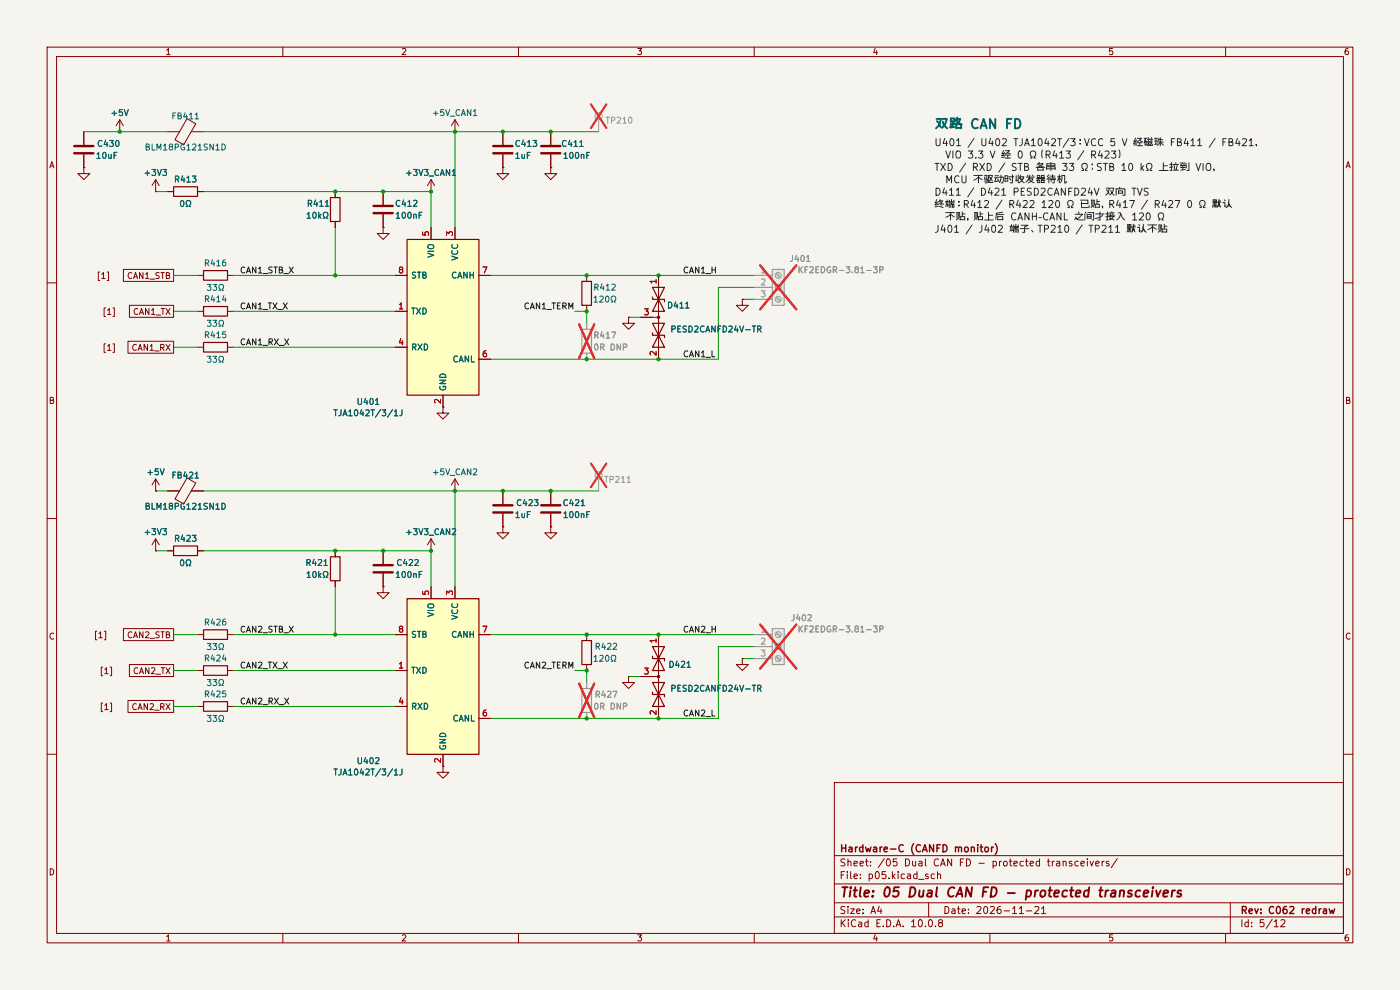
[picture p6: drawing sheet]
<svg xmlns="http://www.w3.org/2000/svg" width="297mm" height="210mm" viewBox="0 0 297 210" stroke-linecap="round" stroke-linejoin="round" font-family="sans-serif">
<path d="M0 0h297v210h-297z" fill="#f5f4ef" stroke="#f5f4ef" stroke-width=".21"/>
<g fill="none" stroke="#840000" stroke-width=".21">
<path d="M10 10h277v190h-277zM12 12h273v186h-273zM35.3 10.7l.4-.4v1.3M35.3 11.6h.8M60 10v2M85.3 10.4l.5-.1 .3 .4-.8 .9h.8M110 10v2M135.3 10.3h.8l-.4 .5 .3 .1v.6l-.2 .1-.5-.1M160 10v2M185.7 10.2l-.4 1h.9M186 10.7v.9M210 10v2"/>
<path d="M236 10.3h-.6l-.1 .6h.7v.6l-.2 .1-.5-.1M260 10v2M286 10.3l-.4 .1-.2 .2-.1 .7 .3 .3 .4-.1v-.6l-.4-.1-.3 .2M10.6 35.6l.4-1.3 .4 1.3M10.7 35.2h.6M285.6 35.6l.4-1.3 .4 1.3M285.7 35.2h.6M10 60h2M285 60h2M10.7 84.9h.5l.1-.5-.6-.1v1.3h.5l.2-.4-.3-.3M285.7 84.9h.5l.1-.5-.6-.1v1.3h.5l.2-.4-.3-.3M10 110h2"/>
<path d="M285 110h2M11.4 134.4a.58 .58 0 0 0-.8 .5 .58 .58 0 0 0 .8 .6M286.4 134.4a.58 .58 0 0 0-.8 .5 .58 .58 0 0 0 .8 .6M10 160h2M177 166h108v32h-108zM285 160h2M10.7 184.3a.66 .66 0 0 1 .7 .6 .66 .66 0 0 1-.7 .7zM35.3 198.7l.4-.4v1.3M35.3 199.6h.8M60 198v2M85.3 198.4l.5-.1 .3 .4-.8 .9h.8M110 198v2"/>
<path d="M135.3 198.3h.8l-.4 .5 .3 .1v.6l-.2 .1-.5-.1M160 198v2M177 194.5h108M177 191.5h108M177 187.5h108M177 181.5h108M178.5 195.1v1.5M178.5 185.6h.5M178.7 195.7l.6 .9M179.2 184.9h-.7v1.5M179.2 192.4l-.5-.1-.2 .1v.5l.6 .3 .1 .3-.2 .3-.6-.1M179.2 182.3l-.5-.1-.2 .1v.5l.6 .3 .1 .3-.2 .3-.6-.1"/>
<path d="M179.3 195.1l-.8 .9M179.7 184.9v.1M179.7 185.4v1M179.9 192.3v.1M179.9 182.8l.2-.1 .4 .1v.9M179.9 182.2v1.5M179.9 192.8v1M180 195.1v.1M180 195.6v1M180.5 192.8h.7l-.7 1h.7M180.5 184.9v1.3l.2 .2M181.2 185.9l.7-.1-.1-.3-.4-.1-.2 .2v.7h.6"/>
<path d="M181.2 183.2l.7-.1-.1-.3-.4-.1-.2 .2v.7h.6M181.5 195.2a.71 .71 0 0 0-1 .5 .71 .71 0 0 0 .7 .9l.3-.1M181.7 193.3l.8-.1-.1-.3-.4-.1-.3 .2 .1 .7h.6M182.2 195.7h.5l.1 .9M182.5 183.2l.7-.1-.1-.3-.4-.1-.2 .2v.7h.6M182.5 186.3v.1M182.5 185.5v.1M182.8 196h-.5l-.2 .2 .2 .4 .5-.1M183.1 193.7v.1M183.1 192.9v.1M183.6 182.7h.6M183.8 182.2v1.3l.4 .2"/>
<path d="M184.2 195.7l-.5-.1-.2 .3 .1 .6h.6M184.2 195.1v1.5M184.4 185.5l.4-.1 .3 .3-.1 .6h-.6M184.4 185.4v1.5M184.7 183.6v.1M184.7 182.8v.1M184.7 193.8l.5-1.5 .5 1.5M184.9 193.4h.7M185.7 198.2l-.4 1h.9M185.8 185l.2-.1a.8 .8 0 0 1 .6 .7 .8 .8 0 0 1-.6 .8l-.3-.6zM186 198.7v.9M186 195.8h.5"/>
<path d="M186.5 192.2l-.3 1.1h.9M186.7 195.1h-.7v1.5h.7M186.9 192.8v1M187.4 196.5v.1M187.6 182.1l-1.3 2M187.9 184.9h-.7l-.1 .7 .2-.1h.5l.2 .3-.1 .5-.2 .1-.6-.1M188.1 195.1a.76 .76 0 0 1 .9 .7 .76 .76 0 0 1-.9 .8zM188.2 182.3l.2-.1a.8 .8 0 0 1 .5 .7 .8 .8 0 0 1-.5 .8l-.4-.6zM188.6 186.3v.1M189.3 184.9v1.5M189.5 185.8l.4 .6M189.6 196.5v.1"/>
<path d="M189.9 185.4l-.6 .6M190.1 196.6l.5-1.5 .5 1.5M190.2 182.2h-.7v.7l.2-.1h.5l.1 .3-.1 .5-.2 .1-.5-.1M190.2 196.2h.8M190.5 184.9v.1M190.5 185.4v1M191.6 196.5v.1M191.9 185.5l-.4-.1-.3 .3 .1 .6h.6M192.1 182.2a.76 .76 0 0 1 .9 .7 .76 .76 0 0 1-.9 .8zM192.5 185.5h.6l.1 .9M193.2 185.8h-.5l-.2 .2 .2 .4 .5-.1M193.4 195.5l.4-.4v1.5"/>
<path d="M193.4 196.6h.8M193.6 182.7l.1 .9 .3 .1 .2-.1M194.2 182.7v1M194.5 185.5l-.4-.1-.3 .3 .2 .6h.5M194.5 184.9v1.5M194.9 186.5h1.1M195 195.2l.2-.1a.8 .8 0 0 1 .5 .7 .8 .8 0 0 1-.5 .8l-.4-.6zM195 182.8h.5l.1 .9M195.6 183.1h-.5l-.2 .2 .2 .4 .5-.1M196.3 196.5v.1M196.3 182.2v1.3l.2 .2M196.9 185.5l-.4-.1-.2 .2 .1 .2 .5 .2v.3h-.6"/>
<path d="M197 191.5v3M197.1 195.2l.2-.1a.8 .8 0 0 1 .5 .7 .8 .8 0 0 1-.5 .8l-.3-.6zM198.2 185.5l-.4-.1-.3 .3 .2 .6h.5M198.5 196.5v.1M198.9 185.5l.2-.1 .4 .1v.9M198.9 184.9v1.5M199.1 182.3a.71 .71 0 0 0-1 .5 .71 .71 0 0 0 .7 .9l.3-.1M199.4 195.7l-.3-.2 .1-.3 .2-.1 .4 .1 .1 .4-.7 .2-.1 .2 .1 .5 .2 .1h.3l.3-.3v-.3l-.3-.3M199.5 183.7l.5-1.5 .5 1.5M199.7 183.3h.7M200.5 192.3a.76 .76 0 0 1 .8 .7 .76 .76 0 0 1-.8 .8zM201.9 182.2v1.5l-.9-1.5v1.5"/>
<path d="M202 192.9h.5l.1 .9M202.6 193.2h-.5l-.2 .2 .2 .4 .5-.1M203.1 192.8h.6M203.3 192.3v1.3l.4 .2M203.7 182.9h.5M204.1 193.3l.7-.1-.1-.3-.4-.1-.2 .2 .1 .7h.5M204.5 182.2h-.8v1.5M205 182.2a.76 .76 0 0 1 .9 .7 .76 .76 0 0 1-.9 .8zM205.5 193.7v.1M205.5 192.9v.1M207.2 192.4l.6-.1 .3 .4-.9 1.1h.9M207.7 183.1h1.1"/>
<path d="M208.8 192.4l.2-.1a.8 .8 0 0 1 .6 .7 .8 .8 0 0 1-.6 .8l-.3-.6zM210 198v2M210.1 192.4l.6-.1 .3 .4-1 1.1h1M210.7 182.8l.4-.1 .3 .3-.2 .6h-.5M210.7 182.7v1.5M212 182.7v1M212.2 192.3l-.4 .1a1.01 1.01 0 0 0 0 1.4l.5-.1 .1-.5-.3-.3h-.4l-.2 .3M212.5 182.7l-.5 .3M213 193.2h1.2M213 182.8l.4-.1 .3 .3v.4l-.3 .3-.4-.1-.1-.2zM214.1 182.7h.6M214.3 182.2v1.3l.4 .2"/>
<path d="M214.8 192.7l.4-.4v1.5M214.8 193.8h.9M215.1 183.2l.7-.1-.1-.3-.4-.1-.2 .2 .1 .7h.5M216.2 192.7l.5-.4v1.5M216.2 193.8h.9M217.1 182.8l-.4-.1-.3 .3 .1 .6h.6M217.5 182.7h.6M217.7 193.2h1.2M217.7 182.2v1.3l.4 .2M218.5 183.2l.7-.1v-.3l-.5-.1-.2 .2 .1 .7h.6M219.5 192.4l.6-.1 .3 .4-.9 1.1h.9M220.5 182.8l-.4-.1-.3 .3 .2 .6h.5"/>
<path d="M220.5 182.2v1.5M221 192.7l.4-.4v1.5M221 193.8h.8M222.2 182.7h.5M222.4 182.2v1.3l.3 .2M223.2 182.7v1M223.7 182.7l-.5 .3M224.2 182.8h.5l.1 .9M224.8 183.1h-.5l-.2 .2 .2 .4 .5-.1M225.5 182.8l.2-.1 .4 .1 .1 .9M225.5 182.7v1M227.4 182.8l-.4-.1-.2 .2 .1 .2 .5 .2v.3h-.6"/>
<path d="M228.7 182.8l-.4-.1-.3 .3 .2 .6h.5M229.3 183.2l.7-.1v-.3l-.5-.1-.2 .2 .1 .7h.6M230.7 182.2v.1M230.7 182.7v1M231.2 182.7l.4 1 .4-1M232.5 183.2l.7-.1-.1-.3-.4-.1-.2 .2v.7h.6M233.8 182.7v1M234.2 182.7l-.4 .3M235.2 182.8l-.3-.1-.2 .2v.2l.5 .2v.3h-.5M236 198.3h-.6l-.1 .6h.7v.6l-.2 .1-.5-.1M237 182.1l-1.3 2M260 198v2"/>
<path d="M261 191.5v6.5M263.5 195.1v1.5M264.8 195.7l-.4-.1-.3 .3 .1 .6h.6M264.8 195.1v1.5M265.5 196.5v.1M265.5 195.7v.1M268.1 195.1h-.7l-.1 .7 .2-.1h.5l.2 .3-.1 .5-.2 .1-.6-.1M269.9 195l-1.3 2M270.3 195.5l.4-.4v1.5M270.3 196.6h.9M271.7 195.2l.6-.1 .3 .4-.9 1.1h.9M285.7 184.3a.66 .66 0 0 1 .7 .6 .66 .66 0 0 1-.7 .7z"/>
<path d="M286 198.3l-.4 .1-.2 .2-.1 .8 .3 .2 .4-.1v-.6l-.4-.1-.3 .2"/>
</g>
<g fill="none" stroke="#840000" stroke-width=".3">
<path d="M178.6 179.2v1.5M178.6 179.9h.8M179.4 179.2v1.5M180.1 179.8h.6l.1 .9M181.5 179.7v1M181.9 179.7l-.4 .3M183.1 179.8l-.5-.1-.3 .3 .2 .6h.6M183.1 179.2v1.5M183.6 179.7l.3 1 .3-.7 .3 .7 .3-1M185.3 179.8h.6l.1 .9M186.7 179.7v1M187.1 179.7l-.4 .3"/>
<path d="M191.6 179.3a.71 .71 0 0 0-1 .5 .71 .71 0 0 0 .7 .9l.3-.2M193.8 179a1.72 1.72 0 0 0 0 2.3M195.3 179.3a.71 .71 0 0 0-1 .5 .71 .71 0 0 0 .7 .9l.3-.2M198.1 179.2v1.5l-.9-1.5v1.5M198.8 179.9h.5M199.5 179.2h-.7v1.5M200.1 179.2a.76 .76 0 0 1 .8 .7 .76 .76 0 0 1-.8 .8zM202.7 179.8l.2-.1 .4 .1v.9M202.7 179.7v1M203.3 179.9l.3-.2 .3 .1 .1 .9M204.8 179.8l.3-.1 .3 .3v.4l-.3 .3-.3-.1-.2-.2zM206.1 179.8l.2-.1 .3 .1 .1 .9"/>
<path d="M206.1 179.7v1M207.4 179.2v.1M207.4 179.7v1M207.9 179.7h.6M208.1 179.2v1.3l.4 .2M209.1 179.8l.3-.1 .3 .3v.4l-.3 .3-.3-.1-.2-.2zM210.3 179.7v1M210.8 179.7l-.5 .3M211.1 179a1.72 1.72 0 0 1 0 2.3M180.8 180l-.5 .1-.2 .2 .2 .4 .5-.1M186 180l-.5 .1-.2 .2 .2 .4 .5-.1M187.6 180.2l.7-.2-.1-.2-.4-.1-.2 .2v.7h.6"/>
<path d="M188.9 180.1h1.2M195.7 180.7l.5-1.5 .5 1.5M195.8 180.3h.8M263.6 193.1l.7-.1 .1-.2-.1-.4-.7-.1v1.5M263.9 193.1l.5 .7M265 193.3l.7-.2-.1-.2-.4-.1-.2 .2 .1 .7h.5M266.2 192.8l.4 1 .3-1M267.5 193.6v.2M267.5 192.9v.1M270.2 192.4a.71 .71 0 0 0-1 .5 .71 .71 0 0 0 .7 .9l.3-.2M270.9 192.4l.2-.1a.8 .8 0 0 1 .5 .7 .8 .8 0 0 1-.5 .8l-.3-.6zM272.9 192.3l-.4 .1a1.01 1.01 0 0 0 0 1.4l.5-.2 .1-.5-.3-.2h-.5l-.1 .2"/>
<path d="M273.6 192.4l.6-.1 .3 .4-.9 1.1h.9M276.3 192.8v1M276.7 192.8l-.4 .3M277.1 193.3l.7-.2v-.2l-.5-.1-.2 .2 .1 .7h.6M279.1 192.9l-.4-.1-.3 .3 .2 .6h.5M279.1 192.3v1.5M279.8 192.8v1M280.3 192.8l-.5 .3M280.8 192.9h.5l.1 .9M281.4 193.1l-.5 .1-.2 .2 .2 .4 .5-.1M282 192.8l.3 1 .3-.7 .2 .7 .3-1"/>
</g>
<g fill="none" stroke="#840000" stroke-width=".4">
<path d="M178.7 188.2h1.1M179.3 188.2l-.3 2M180.4 188.9l-.1 1.3M180.5 188.2v.2M181.1 188.9h.7M181.5 188.2l-.3 1.7 .1 .2 .4 .1M182.6 188.2l-.2 1.7 .2 .3M183.4 189.5l1-.1-.1-.4-.5-.1-.4 .3v.9h.8M185.1 190v.2M185.3 189l-.1 .2M187.9 188.4l.5-.2a1.19 1.19 0 0 1-.4 2l-.3-.2-.1-.6zM190.7 188.2h-1l-.2 1 .3-.2 .7 .1 .1 .3-.1 .6-.3 .2h-.5l-.3-.2"/>
<path d="M193.2 188.2a.96 .96 0 0 1 1 .6 .96 .96 0 0 1-.3 1.1l-.5 .3h-.5zM195.1 188.9l-.1 1.2 .5 .1 .3-.2M195.9 188.9l-.1 1.3M196.9 189h.7v1.2M197.7 189.4h-.7a.4 .4 0 0 0-.3 .4 .4 .4 0 0 0 .2 .4l.7-.1M198.8 188.2l-.2 1.7 .2 .3M202.5 188.4a.88 .88 0 0 0-1 0 .88 .88 0 0 0-.4 1 .69 .69 0 0 0 .3 .7 .69 .69 0 0 0 .9-.1M202.8 190.2l.9-2 .5 2M203.1 189.6h.9M206.2 188.2l-.2 2-.9-2-.3 2M208.6 189.2h.6M209.6 188.2h-.9l-.3 2"/>
<path d="M210.4 188.2a.96 .96 0 0 1 1 .6 .96 .96 0 0 1-.3 1.1l-.5 .3h-.4zM213.8 189.4h1.5M217.8 189h.8l.2 .3-.1 .5a.66 .66 0 0 1-1 .3M217.8 188.9l-.2 2M219.7 188.9l-.2 1.3M220.2 188.9l-.4 .1-.2 .3M220.9 189.1l.1-.1a.5 .5 0 0 1 .8 .3l-.1 .5-.2 .3a.5 .5 0 0 1-.8-.3zM222.4 188.9h.8M222.8 188.2l-.2 1.7v.2l.4 .1M223.7 189.5l.9-.1v-.4l-.6-.1-.3 .3v.9h.8M226.4 189a.66 .66 0 0 0-1 .3l-.1 .5 .2 .3h.8M227 188.9h.8"/>
<path d="M227.4 188.2l-.3 1.7 .1 .2 .4 .1M228.2 189.5l1-.1v-.4l-.6-.1-.3 .3v.9h.7M231 189a.66 .66 0 0 0-1 .3l-.1 .5 .2 .3h.7M231.1 188.2l-.3 2M233.2 188.9h.7M233.6 188.2l-.3 1.7 .1 .2 .4 .1M234.6 188.9l-.2 1.3M235.2 188.9l-.4 .1-.2 .3M235.8 189h.8l-.1 1.2M236.6 189.4h-.6a.4 .4 0 0 0-.4 .4 .4 .4 0 0 0 .3 .4l.7-.1M237.6 189.1l.3-.2 .5 .1-.1 1.2M237.7 188.9l-.2 1.3"/>
<path d="M240.1 189a.49 .49 0 0 0-.8 .3l.3 .2 .4 .1 .1 .3-.3 .3-.6-.1M241.9 189a.66 .66 0 0 0-1 .3v.5l.1 .3h.8M242.6 189.5l1-.1v-.4l-.6-.1-.3 .3-.1 .9h.8M244.5 188.9l-.2 1.3M244.6 188.2v.2M245.3 188.9l.3 1.3 .6-1.3M246.8 189.5l1-.1-.1-.4-.5-.1-.3 .3-.1 .9h.8M248.7 188.9l-.2 1.3M249.3 188.9l-.4 .1-.2 .3M250.6 189a.49 .49 0 0 0-.8 .3l.3 .2 .4 .1 .1 .3-.3 .3-.6-.1"/>
</g>
<path d="M86.4 50.8h15.2v33h-15.2z" fill="#ffffc2"/>
<path d="M36.8 39.6h5.1v2.1h-5.1zM86.4 50.8h15.2v33h-15.2zM123.4 59.7h2.1v5.1h-2.1z" fill="none" stroke="#840000" stroke-width=".25"/>
<g fill="none" stroke="#840000" stroke-width=".21">
<path d="M35.6 27.9h2.5M39.7 25.2l1.8 1.1-2.5 4.4-1.9-1.1zM40.6 27.9h2.6M35.6 40.6h1.2M41.9 40.6h1.3M81.3 48.3v1.2h1.2l-1.2 1.3-1.3-1.3h1.3M81.3 48.3h.1M83.8 58.4h2.6M91.4 48.3v2.5M96.5 48.3v2.5M101.6 58.4h2.5M124.5 58.4v1.3"/>
<path d="M83.8 66h2.6M83.8 73.7h2.6M101.6 76.2h2.5M124.5 64.8v1.2M133.3 67.3v1.3h1.3l-1.3 1.3-1.2-1.3h1.2M133.3 67.3h.1M94 83.8v2.6"/>
</g>
<g fill="none" stroke="#006464" stroke-width=".21">
<path d="M31 31.2l.5-.1 .1-.4-.6-.2v1.3h.5l.2-.4-.3-.2M32.3 30.5v1.3h.6M33.3 31.8v-1.3l.4 1 .4-1v1.3M34.7 30.9l.3-.4v1.3M34.7 31.8h.7M36.1 31.1l-.2-.2 .1-.2 .5-.1 .1 .4-.7 .3 .1 .4 .1 .1h.3l.2-.2v-.3l-.2-.2M36.7 24.6h.4M37.2 31.2h.6v-.5l-.6-.2v1.3M37.2 38h.6l.1-.5-.7-.2v1.3M37.3 23.9h-.6v1.3M37.5 38l.4 .6M37.8 24.6l.5-.1 .1-.4-.6-.2v1.3h.5l.2-.4-.3-.2"/>
<path d="M38.7 37.3l-.3 .9h.8M39 37.8v.8M39.1 30.6a.58 .58 0 0 0-.7 .6 .58 .58 0 0 0 .8 .5v-.4h-.3M39.3 23.9l-.3 .9h.8M39.6 24.4v.8M39.6 37.7l.4-.4v1.3M39.6 38.6h.8M39.6 30.9l.4-.4v1.3M39.6 31.8h.8M40.2 24.3l.3-.4v1.3M40.2 25.2h.7M40.8 37.3h.8l-.4 .5 .3 .2v.5l-.2 .1-.5-.1"/>
<path d="M40.9 30.7l.4-.2 .3 .4-.8 .9h.8M41.4 24.3l.4-.4v1.3M41.4 25.2h.7M42.1 30.9l.3-.4v1.3M42.1 31.8h.7M44 30.6l-.7 .1v.3l.6 .3 .1 .3-.2 .2h-.5M45.3 30.5v1.3l-.8-1.3v1.3M45.8 30.9l.4-.4v1.3M45.8 31.8h.7M47.1 30.5a.64 .64 0 0 1 .7 .7 .64 .64 0 0 1-.7 .6zM38.4 42.7l.2-.2a.68 .68 0 0 1 .4 .7 .68 .68 0 0 1-.4 .6l-.3-.5zM39.5 43.8h.3v-.2a.54 .54 0 0 1-.3-.8 .54 .54 0 0 1 .8-.2l.2 .6-.3 .4v.2h.3"/>
<path d="M88.2 57.8l-.7 .1v.3l.6 .3 .1 .3-.3 .2-.4-.1M88.6 57.7h.7M88.9 57.7v1.3M89.7 58.3h.5l.1-.4-.6-.2v1.3h.5l.2-.4-.3-.3M90.7 53.7l1.3 .4-1.3 .5M90.7 53.3h1.3M90.9 52l.7-.1a.42 .42 0 0 1 .4 .4 .42 .42 0 0 1-.4 .5h-.4a.43 .43 0 0 1-.4-.3 .43 .43 0 0 1 .1-.5zM95.8 54.3l1.3 .4-1.3 .5M96 53.2a.56 .56 0 0 0 .5 .8 .56 .56 0 0 0 .5-.8M96 51.9a.56 .56 0 0 0 .5 .8 .56 .56 0 0 0 .5-.8M96.7 57.9a.56 .56 0 0 0-.7 .5 .56 .56 0 0 0 .7 .5M97.1 59l.4-1.3 .5 1.3"/>
<path d="M97.2 58.6h.6M99.1 57.7v1.3l-.7-1.3v1.3M99.7 57.7v1.3M99.7 58.3h.7M100.4 57.7v1.3M87.3 65.3h.8M87.5 73.6h.6l.1-.5-.7-.1v1.2M87.7 65.3v1.3M87.8 73.6l.5 .6M88.4 65.3l.8 1.3M88.7 73l.8 1.2M89.2 65.3l-.8 1.3"/>
<path d="M89.5 73l-.8 1.2M89.7 65.3a.64 .64 0 0 1 .7 .7 .64 .64 0 0 1-.7 .6zM90 73a.64 .64 0 0 1 .7 .6 .64 .64 0 0 1-.7 .6zM93.5 79.5a.66 .66 0 0 1 .7-.1 .66 .66 0 0 1 .4 .7h-1.3zM97 75.6a.56 .56 0 0 0-.7 .5 .56 .56 0 0 0 .7 .6M97.4 76.8l.4-1.3 .5 1.3M97.5 76.4h.6M99.4 75.5v1.3l-.7-1.3v1.3M100 75.5v1.3h.6M126 63.2l.4-.4v1.3M126 64.1h.8M126.2 60.9h.6v-.5l-.6-.1v1.2"/>
<path d="M126.5 60.9l.4 .6M127.2 62.9l.5-.1 .3 .4-.8 .9h.8M127.7 60.2l-.3 .9h.8M128 60.7v.8M128.6 62.9l.2-.1a.68 .68 0 0 1 .4 .6 .68 .68 0 0 1-.4 .7l-.3-.5zM128.6 60.6l.4-.3v1.2M128.6 61.5h.7M129.7 64.1h.3v-.3a.54 .54 0 0 1-.3-.7 .54 .54 0 0 1 .7-.2l.2 .6-.3 .3v.3h.3M129.8 60.4l.5-.1 .2 .3-.7 .9h.7M70.8 86.9h.8M71.2 86.9v1.3M72.3 86.9v1.1l-.4 .2"/>
<path d="M72.8 88.2l.4-1.3 .4 1.3M72.9 87.8h.6M74 87.3l.3-.4v1.3M74 88.2h.7M75.3 87.1l.2-.2a.68 .68 0 0 1 .4 .7 .68 .68 0 0 1-.4 .6l-.3-.5zM76 84.5v1.1l.2 .2h.3l.2-.2v-1.1M76.7 86.9l-.3 .9h.8M77 87.4v.8M77.5 84.5l-.3 .9h.8M77.6 87.1l.5-.2 .2 .4-.8 .9h.8M77.8 85v.8M78.6 84.7l.2-.2a.68 .68 0 0 1 .4 .7 .68 .68 0 0 1-.4 .6l-.3-.5z"/>
<path d="M78.7 86.9h.7M79.1 86.9v1.3M79.7 84.9l.3-.4v1.3M79.7 85.8h.7M80.8 86.9l-1.1 1.6M81.1 86.9h.7l-.4 .5 .4 .1v.6l-.2 .1-.5-.1M83.3 86.9l-1.1 1.6M83.7 87.3l.3-.4v1.3M83.7 88.2h.7M85.3 86.9l-.1 1.1-.4 .2M93.3 80.7h1.3l-1.3 .7h1.3M93.4 82a.58 .58 0 0 0 .5 .7 .58 .58 0 0 0 .5-.8h-.4v.3"/>
</g>
<path d="M85 57.2l-.3-.3 .1-.1 .5-.1 .1 .4-.7 .3 .1 .4 .2 .1h.2l.3-.2v-.3l-.3-.2M89.7 49.2v.6l.6 .1-.1-.6 .6-.1 .1 .2-.1 .5M94.7 50v-.8l.5 .4 .1-.4h.6l.1 .2-.1 .6M102.4 56.6h.9l-.6 1.3M84.7 64.6l.4-.3v1.2M84.7 65.5h.8M85 71.8l-.3 .9h.8M85.3 72.3v.8M103.1 74.4l-.4 .1-.1 .2-.1 .7 .2 .3 .5-.1-.1-.6-.4-.1-.2 .2M93.5 84.7v.8l-.9-.8-.4 .3 .1 .5" fill="none" stroke="#a90000" stroke-width=".21"/>
<path d="M163.8 57.2h2.6v7.6h-2.6z" fill="#ebeae8"/>
<path d="M163.8 57.2h2.6v7.6h-2.6zM123.4 69.9h2.1v5h-2.1z" fill="none" stroke="#9c9b98" stroke-width=".25"/>
<g fill="none" stroke="#9c9b98" stroke-width=".21">
<path d="M127 25.4v2.5M160 58.4h3.8M164.6 58.1l.8 .8M164.7 57.9l.9 .9M124.5 68.6v1.3M124.5 74.9v1.3M160 61h3.8M160 63.5h3.8M164.6 60.6l.8 .9M164.6 63.2l.8 .8M164.7 60.5l.9 .8M164.7 63l.9 .8"/>
<circle cx="127" cy="24.6" r=".76"/>
<circle cx="165.1" cy="58.4" r=".63"/>
<circle cx="165.1" cy="63.5" r=".63"/>
<circle cx="165.1" cy="61" r=".63"/>
</g>
<path d="M161.6 57l.3-.4v1.3M161.6 59.3l.4-.1 .3 .3-.8 .9h.8M161.6 57.9h.7M161.5 61.7h.8l-.4 .5 .3 .1v.6l-.2 .1-.5-.1" fill="none" stroke="#a5a4a2" stroke-width=".21"/>
<g fill="none" stroke="#939391" stroke-width=".21">
<path d="M128.6 24.8h.7M128.9 24.8v1.3M129.7 25.5h.6l.1-.5-.7-.2v1.3M130.9 25l.5-.2 .3 .4-.8 .9h.8M132.1 25.2l.4-.4v1.3M132.1 26.1h.8M133.5 25l.1-.2a.68 .68 0 0 1 .5 .7 .68 .68 0 0 1-.5 .6l-.3-.5zM168.1 54.2v1.1l-.4 .2M169 54.1l-.3 .9h.8M169.3 54.6v.9M169.5 56.6v1.3M169.7 57.1l.5 .8"/>
<path d="M170 54.3l.2-.1a.68 .68 0 0 1 .4 .6 .68 .68 0 0 1-.4 .7l-.3-.5zM170.2 56.6l-.7 .7M170.8 57.2h.4M171.1 54.6l.4-.4v1.3M171.1 55.5h.7M171.4 56.6h-.6v1.3M171.8 56.7l.5-.1 .2 .4-.7 .9h.7M173.1 57.2h.4M173.7 56.6h-.6v1.3h.6M174.2 56.6a.64 .64 0 0 1 .8 .6 .64 .64 0 0 1-.8 .7zM176.2 56.7a.58 .58 0 0 0-.8 .5 .58 .58 0 0 0 .8 .5v-.4h-.2M176.8 57.3l.6-.1v-.5l-.6-.1v1.3"/>
<path d="M177.1 57.3l.4 .6M178 57.4h1M179.5 56.6h.8l-.4 .5 .3 .1v.5l-.2 .2-.5-.2M180.8 57.7v.2M181.6 57.1l-.2-.2v-.2h.6v.3l-.6 .4v.3l.2 .2h.3l.2-.3v-.2l-.2-.3M182.6 57l.3-.4v1.3M182.6 57.9h.7M183.9 57.4h.9M185.3 56.6h.8l-.4 .5 .3 .1v.5l-.2 .2-.5-.2M186.6 57.3l.6-.1 .1-.5-.7-.1v1.3M126.2 71.1l.6-.1v-.4l-.6-.2v1.3M126.3 73.1l.1-.1a.68 .68 0 0 1 .5 .6 .68 .68 0 0 1-.5 .6l-.3-.4z"/>
<path d="M126.5 71.1l.4 .6M127.4 73.6h.6l.1-.5-.7-.1v1.2M127.7 70.4l-.3 .9h.8M127.7 73.6l.4 .6M128 70.9v.8M128.6 70.8l.4-.4v1.3M128.6 71.7h.7M129.7 73a.64 .64 0 0 1 .7 .6 .64 .64 0 0 1-.7 .6zM129.8 70.4h.8l-.5 1.3M131.6 73v1.2l-.7-1.2v1.2M132.3 73.6h.6v-.5l-.6-.1v1.2"/>
</g>
<path d="M125.4 22.1l3.2 5.1M128.6 22.1l-3.2 5.1M161.3 56.3l7.6 9.3M168.9 56.3l-7.6 9.3M122.9 68.8l3.2 7.2M126.1 68.8l-3.2 7.2" fill="none" stroke="#e12e31" stroke-width=".46"/>
<g fill="none" stroke="#840000" stroke-width=".21">
<path d="M91.4 38.1l-.7 1.3M91.4 38.1l.8 1.3M91.4 38.1v2.5M96.5 27.9h.1M96.5 25.4l-.7 1.3M96.5 25.4l.8 1.3M96.5 25.4v2.5M116.8 35.6v1.2h1.3l-1.3 1.3-1.2-1.3h1.2M116.8 35.6h.1M116.8 27.9v2.8M116.8 32.8v2.8M71.1 40.6v1.3"/>
<path d="M71.1 47v1.3M81.3 40.6v2.8M81.3 45.5v2.8M91.4 40.6h.1M139.7 58.4v17.8M135.9 67.3h3.8M157.5 63.5v1.3h1.2l-1.2 1.2-1.3-1.2h1.3M157.5 63.5h.1M33 104.1h.1M33 116.8h.1M33 101.6l-.7 1.3M33 101.6l.8 1.3"/>
<path d="M33 101.6v2.5M33 114.3v2.5M33 114.3l-.7 1.3M33 114.3l.8 1.3M35.6 104.1h2.5M35.6 116.8h1.2M39.7 101.4l1.8 1.1-2.5 4.4-1.9-1.1zM40.6 104.1h2.6M41.9 116.8h1.3M71.1 116.8v1.3M81.3 116.8v2.8M91.4 116.8h.1"/>
<path d="M91.4 114.3v2.5M91.4 114.3l-.7 1.3M91.4 114.3l.8 1.3M96.5 104.1h.1M96.5 101.6v2.5M96.5 101.6l-.7 1.3M96.5 101.6l.8 1.3M41.9 134.6h1.3M48.3 134.6h1.2M71.1 123.2v1.3M81.3 124.5v1.2h1.2l-1.2 1.3-1.3-1.3h1.3M81.3 124.5h.1"/>
<path d="M81.3 121.7v2.8M41.9 149.9h1.3M41.9 142.2h1.3M48.3 149.9h1.2M48.3 142.2h1.2M94 162.6v1.2h1.2l-1.2 1.3-1.3-1.3h1.3M94 162.6h.1"/>
</g>
<path d="M70.1 41.9h2v5.1h-2zM138.4 61h2.6l-2.6 5h2.6zM138.4 63v.5h2.6v.5M138.4 70.6v.5h2.6v.5M138.4 68.6h2.6l-2.6 5.1h2.6zM36.8 115.8h5.1v2.1h-5.1zM70.1 118.1h2v5.1h-2zM43.2 133.6h5.1v2h-5.1zM43.2 148.8h5.1v2.1h-5.1zM43.2 141.2h5.1v2.1h-5.1z" fill="none" stroke="#840000" stroke-width=".25"/>
<circle cx="139.7" cy="67.3" r=".25" fill="#840000" stroke="#840000" stroke-width=".21"/>
<path d="M139.2 59.7h-1.3l.4 .4M139.2 59.3v.8M136.7 65.5h.8l-.4 .5 .4 .1v.6l-.2 .1-.6-.1M139.2 74.6v.8l-.9-.8-.4 .2 .1 .5" fill="none" stroke="#a90000" stroke-width=".21"/>
<g fill="none" stroke="#006464" stroke-width=".21">
<path d="M86.3 36.7h.9M86.8 36.3v.9M87.7 35.9h.8l-.4 .5 .3 .2v.5l-.1 .1-.6-.1M88.9 35.9l.4 1.3 .4-1.3M90 35.9h.8l-.4 .5 .3 .2v.5l-.1 .1-.6-.1M91 37.3h1M92 24h.9M92.4 23.6v.9M93 36.1a.56 .56 0 0 0-.8 .5 .56 .56 0 0 0 .8 .5M93.4 37.2l.4-1.3 .5 1.3M93.5 36.9h.6M94.1 23.2h-.6v.7l.6-.1v.6l-.2 .1-.4-.1"/>
<path d="M94.6 23.2l.4 1.3 .4-1.3M95.4 35.9v1.3l-.7-1.3v1.3M95.5 24.6h1M95.9 36.3l.4-.4v1.3M95.9 37.2h.8M97.5 23.4a.56 .56 0 0 0-.8 .5 .56 .56 0 0 0 .8 .5M97.9 24.5l.4-1.3 .4 1.3M98 24.2h.6M99.9 23.2v1.3l-.7-1.3v1.3M100.4 23.6l.4-.4v1.3M100.4 24.5h.7M119.6 32.7l.4-.4v1.3"/>
<path d="M119.6 33.6h.8M120.1 29.9a.56 .56 0 0 0-.8 .5 .56 .56 0 0 0 .8 .5M120.9 29.7l-.3 .9h.8M121 32.5l.2-.2a.68 .68 0 0 1 .4 .7 .68 .68 0 0 1-.4 .6l-.4-.5zM121.2 30.2v.9M121.8 30.2l.3-.4v1.3M121.8 31.1h.7M122.2 32.5l.2-.2a.68 .68 0 0 1 .4 .7 .68 .68 0 0 1-.4 .6l-.3-.5zM123 30.2l.4-.4v1.3M123 31.1h.7M123.3 32.9l.5-.1 .1 .8M123.3 32.8v.8"/>
<path d="M124.5 32.9h.4M125.1 32.3h-.6v1.3M65.1 45.4l.4-.4v1.3M65.1 46.3h.8M65.4 43.2l.6-.1 .1-.5-.7-.1v1.3M65.7 43.2l.4 .6M66.5 45.2l.2-.2a.68 .68 0 0 1 .4 .7 .68 .68 0 0 1-.4 .6l-.3-.5zM66.9 42.4l-.3 .9h.8M67.2 42.9v.9M67.6 45v1.3M67.7 45.8l.4 .5M67.8 42.9l.4-.4v1.3"/>
<path d="M67.8 43.8h.7M68.1 45.5l-.5 .4M68.6 46.3h.3v-.2a.54 .54 0 0 1-.3-.8 .54 .54 0 0 1 .8-.2l.2 .6-.3 .4v.2h.3M69 42.9l.4-.4v1.3M69 43.8h.8M84.1 45.4l.3-.4v1.3M84.1 46.3h.7M84.8 42.6a.56 .56 0 0 0-.8 .5 .56 .56 0 0 0 .8 .5M85.4 45.2l.2-.2a.68 .68 0 0 1 .4 .7 .68 .68 0 0 1-.4 .6l-.3-.5zM85.6 42.4l-.3 .9h.8M85.9 42.9v.9M86.5 42.9l.4-.4v1.3"/>
<path d="M86.5 43.8h.7M86.6 45.2l.2-.2a.68 .68 0 0 1 .4 .7 .68 .68 0 0 1-.4 .6l-.3-.5zM87.7 42.6l.5-.1 .3 .4-.8 .9h.8M87.8 45.6l.5-.1v.8M87.8 45.5v.8M88.9 45.6h.4M89.5 45h-.6v1.3M141.8 64.1a.64 .64 0 0 1 .8 .6 .64 .64 0 0 1-.8 .6zM142.5 69.8h.6l.1-.5-.7-.1v1.2M143.3 64l-.3 .9h.8M143.6 64.5v.8M143.8 69.8h.4"/>
<path d="M144.2 64.4l.4-.3v1.2M144.2 65.3h.8M144.4 69.2h-.6v1.2h.6M145.5 64.4l.3-.3v1.2M145.5 65.3h.7M145.6 69.2l-.7 .1v.3l.6 .3 .1 .3-.2 .2h-.5M146.2 69.2a.64 .64 0 0 1 .7 .6 .64 .64 0 0 1-.7 .6zM147.4 69.3l.4-.1 .3 .3-.8 .9h.8M149.4 69.3a.56 .56 0 0 0-.8 .5 .56 .56 0 0 0 .8 .5M149.7 70.4l.4-1.2 .5 1.2M149.8 70.1h.6M151.7 69.2v1.2l-.7-1.2v1.2"/>
<path d="M152.3 69.8h.4M152.9 69.2h-.6v1.2M153.4 69.2a.64 .64 0 0 1 .7 .6 .64 .64 0 0 1-.7 .6zM154.6 69.3l.5-.1 .2 .3-.7 .9h.7M156.1 69.1l-.3 .9h.8M156.4 69.6v.8M156.9 69.2l.4 1.2 .5-1.2M158.2 69.9h1M159.6 69.2h.7M159.9 69.2v1.2M160.7 69.8h.6l.1-.5-.7-.1v1.2M161 69.8l.5 .6"/>
<path d="M31.9 99.8v.9M33.6 99.4h-.6l-.1 .7 .6-.1 .1 .6-.2 .1-.5-.1M34 99.4l.4 1.3 .4-1.3M92.4 99.8v.9M94.1 99.4h-.6v.7l.6-.1v.6l-.2 .1-.4-.1M94.6 99.4l.4 1.3 .4-1.3M97.5 99.6a.56 .56 0 0 0-.8 .5 .56 .56 0 0 0 .8 .5M99.9 99.4v1.3l-.7-1.3v1.3M100.4 99.6l.5-.2 .2 .4-.7 .9h.7M30.8 112.9h1M31 107.4l.5-.1 .1-.4-.6-.2v1.3h.5l.2-.4-.3-.2M31.3 112.5v.9"/>
<path d="M31.4 100.2h1M32.2 112.1h.8l-.4 .5 .4 .2v.5l-.2 .1-.6-.1M32.3 106.7v1.3h.6M33.3 108v-1.3l.4 1 .4-1v1.3M33.4 112.1l.4 1.3 .4-1.3M34.5 112.1h.8l-.4 .5 .4 .2v.5l-.2 .1-.6-.1M34.7 107.1l.3-.4v1.3M34.7 108h.7M36.1 107.3l-.2-.2 .1-.2 .5-.1 .1 .4-.7 .3 .1 .4 .1 .1h.3l.2-.2v-.3l-.2-.2M36.7 100.8h.4M37.2 107.4h.6v-.5l-.6-.2v1.3M37.2 114.2h.6l.1-.5-.7-.2v1.3"/>
<path d="M37.3 100.1h-.6v1.3M37.5 114.2l.4 .6M37.8 100.8l.5-.1 .1-.4-.6-.2v1.3h.5l.2-.4-.3-.2M38.4 118.9l.2-.2a.68 .68 0 0 1 .4 .7 .68 .68 0 0 1-.4 .6l-.3-.5zM38.7 113.5l-.3 .9h.8M39 114v.8M39.1 106.8a.58 .58 0 0 0-.7 .6 .58 .58 0 0 0 .8 .5v-.4h-.3M39.3 100.1l-.3 .9h.8M39.6 100.6v.8M39.6 113.7l.5-.2 .3 .4-.8 .9h.8M39.6 107.1l.4-.4v1.3M39.6 108h.8"/>
<path d="M40.2 100.3l.5-.2 .2 .4-.8 .9h.8M40.8 113.5h.8l-.4 .5 .3 .2v.5l-.2 .1-.5-.1M40.9 106.9l.4-.2 .3 .4-.8 .9h.8M41.4 100.5l.4-.4v1.3M41.4 101.4h.7M42.1 107.1l.3-.4v1.3M42.1 108h.7M44 106.8l-.7 .1v.3l.6 .3 .1 .3-.2 .2h-.5M45.3 106.7v1.3l-.8-1.3v1.3M45.8 107.1l.4-.4v1.3M45.8 108h.7M47.1 106.7a.64 .64 0 0 1 .7 .7 .64 .64 0 0 1-.7 .6z"/>
<path d="M65.1 119.4l.6-.1 .1-.5-.7-.1v1.3M65.4 119.4l.4 .6M66.6 118.6l-.3 .9h.8M66.9 119.1v.9M67.5 118.8l.5-.1 .2 .4-.7 .9h.7M68.7 119.1l.4-.4v1.3M68.7 120h.8M85.1 118.8a.56 .56 0 0 0-.8 .5 .56 .56 0 0 0 .8 .5M85.9 118.6l-.3 .9h.8M86.2 119.1v.9M86.3 112.9h.9M86.8 112.5v.9"/>
<path d="M86.8 118.8l.5-.1 .2 .4-.7 .9h.7M87.7 112.1h.8l-.4 .5 .3 .2v.5l-.1 .1-.6-.1M88 118.8l.5-.1 .2 .4-.7 .9h.7M88.9 112.1l.4 1.3 .4-1.3M90 112.1h.8l-.4 .5 .3 .2v.5l-.1 .1-.6-.1M91 113.5h1M92 100.2h.9M93 112.3a.56 .56 0 0 0-.8 .5 .56 .56 0 0 0 .8 .5M93.4 113.4l.4-1.3 .5 1.3M93.5 113.1h.6M95.4 112.1v1.3l-.7-1.3v1.3M95.5 100.8h1"/>
<path d="M95.9 112.3l.5-.2 .3 .4-.8 .9h.8M97.9 100.7l.4-1.3 .4 1.3M98 100.4h.6M39.5 120h.3v-.2a.54 .54 0 0 1-.3-.8 .54 .54 0 0 1 .8-.2l.2 .6-.3 .4v.2h.3M43.6 139.6h.6v-.5l-.6-.2v1.3M43.6 132l.6-.1v-.4l-.6-.2v1.3M43.9 139.6l.4 .6M43.9 132l.4 .6M44 136.5h.8l-.5 .5 .4 .1v.6l-.2 .1-.5-.1M45.1 138.9l-.3 .9h.8M45.1 131.3l-.3 .9h.8M45.2 136.5h.8l-.5 .5 .4 .1v.6l-.2 .1-.5-.1"/>
<path d="M45.4 131.8v.8M45.4 139.4v.8M46 139.1l.5-.2 .2 .4-.8 .9h.8M46 131.5l.5-.2 .2 .4-.8 .9h.8M46.4 137.8h.3v-.2a.54 .54 0 0 1-.2-.8 .54 .54 0 0 1 .7-.2l.2 .6-.3 .4v.2h.3M47.5 138.9l-.3 .9h.8M47.8 131.3l-.4 .1-.1 .2-.1 .8 .2 .2 .5-.1-.1-.6-.4-.1-.2 .3M47.8 139.4v.8M65.1 121.6l.4-.4v1.3M65.1 122.5h.8M66.5 121.4l.2-.2a.68 .68 0 0 1 .4 .7 .68 .68 0 0 1-.4 .6l-.3-.5zM67.6 121.2v1.3"/>
<path d="M67.7 122l.4 .5M68.1 121.7l-.5 .4M68.6 122.5h.3v-.2a.54 .54 0 0 1-.3-.8 .54 .54 0 0 1 .8-.2l.2 .6-.3 .4v.2h.3M84.1 121.6l.3-.4v1.3M84.1 122.5h.7M85.4 121.4l.2-.2a.68 .68 0 0 1 .4 .7 .68 .68 0 0 1-.4 .6l-.3-.5zM86.6 121.4l.2-.2a.68 .68 0 0 1 .4 .7 .68 .68 0 0 1-.4 .6l-.3-.5zM87.8 121.8l.5-.1v.8M87.8 121.7v.8M88.9 121.8h.4M89.5 121.2h-.6v1.3M43.6 147.2h.6v-.5l-.6-.1v1.2"/>
<path d="M43.9 147.2l.4 .6M44 151.8h.8l-.5 .5 .4 .1v.5l-.2 .1-.5-.1M44 144.1h.8l-.5 .5 .4 .2v.5l-.2 .1-.5-.1M45.1 146.5l-.3 .9h.8M45.2 151.8h.8l-.5 .5 .4 .1v.5l-.2 .1-.5-.1M45.2 144.1h.8l-.5 .5 .4 .2v.5l-.2 .1-.5-.1M45.4 147v.8M46 146.7l.5-.1 .2 .3-.8 .9h.8M46.4 153h.3v-.2a.54 .54 0 0 1-.2-.7 .54 .54 0 0 1 .7-.3l.2 .6-.3 .4v.2h.3M46.4 145.4h.3v-.2a.54 .54 0 0 1-.2-.8 .54 .54 0 0 1 .7-.2l.2 .6-.3 .4v.2h.3M47.9 146.6h-.6l-.1 .6 .6-.1 .1 .6-.2 .1-.5-.1"/>
</g>
<path d="M114.8 31h4.1M114.8 32.5h4.1M79.2 43.7h4.1M79.2 45.2h4.1M79.2 119.9h4.1M79.2 121.4h4.1" fill="none" stroke="#840000" stroke-width=".51"/>
<path d="M86.4 127h15.2v33h-15.2z" fill="#ffffc2"/>
<path d="M43.2 57.4h5.1v2h-5.1zM43.2 65h5.1v2.1h-5.1zM43.2 72.6h5.1v2.1h-5.1zM86.4 127h15.2v33h-15.2zM138.4 137.2h2.6l-2.6 5h2.6zM138.4 139.2v.5h2.6v.5M138.4 146.8v.5h2.6v.5M138.4 144.8h2.6l-2.6 5.1h2.6z" fill="none" stroke="#840000" stroke-width=".25"/>
<g fill="none" stroke="#840000" stroke-width=".21">
<path d="M17.8 27.9v2.8M17.8 32.8v2.8M106.7 35.6v1.2h1.2l-1.2 1.3-1.3-1.3h1.3M106.7 35.6h.1M106.7 27.9v2.8M106.7 32.8v2.8M41.9 58.4h1.3M48.3 58.4h1.2M41.9 66h1.3M41.9 73.7h1.3M48.3 66h1.2M48.3 73.7h1.2"/>
<path d="M94 86.4v1.2h1.2l-1.2 1.3-1.3-1.3h1.3M94 86.4h.1M106.7 111.8v1.2h1.2l-1.2 1.3-1.3-1.3h1.3M106.7 111.8h.1M106.7 104.1v2.8M106.7 109v2.8M116.8 111.8v1.2h1.3l-1.3 1.3-1.2-1.3h1.2M116.8 111.8h.1M116.8 104.1v2.8M116.8 109v2.8M83.8 134.6h2.6M91.4 124.5v2.5"/>
<path d="M96.5 124.5v2.5M101.6 134.6h2.5M139.7 134.6v17.8M157.5 139.7v1.3h1.2l-1.2 1.2-1.3-1.2h1.3M157.5 139.7h.1M83.8 142.2h2.6M83.8 149.9h2.6M101.6 152.4h2.5M133.3 143.5v1.3h1.3l-1.3 1.3-1.2-1.3h1.2M133.3 143.5h.1M135.9 143.5h3.8M94 160v2.6"/>
</g>
<g fill="none" stroke="#006464" stroke-width=".21">
<path d="M20.6 32.7l.3-.4v1.3M20.6 33.6h.7M21.6 29.9a.56 .56 0 0 0-.8 .5 .56 .56 0 0 0 .8 .5M21.9 32.5l.2-.2a.68 .68 0 0 1 .4 .7 .68 .68 0 0 1-.4 .6l-.3-.5zM22.4 29.7l-.3 .9h.8M22.7 30.2v.9M23 32.8l.1 .7h.5M23.3 29.8h.7l-.4 .5 .4 .1v.5l-.2 .2-.5-.2M23.6 32.8v.8M24.2 32.9h.4M24.7 29.9l.1-.1a.68 .68 0 0 1 .5 .6 .68 .68 0 0 1-.5 .7 .84 .84 0 0 1-.1-1.2zM24.8 32.3h-.6v1.3"/>
<path d="M109.4 32.7l.4-.4v1.3M109.4 33.6h.8M110.2 29.9a.56 .56 0 0 0-.8 .5 .56 .56 0 0 0 .8 .5M110.7 32.8l.1 .7h.5M111 29.7l-.3 .9h.8M111.3 32.8v.8M111.3 30.2v.9M111.9 32.9h.4M111.9 30.2l.4-.4v1.3M111.9 31.1h.7M112.5 32.3h-.6v1.3M113.1 29.8h.8l-.5 .5 .4 .1v.5l-.2 .2-.5-.2"/>
<path d="M43.6 55.8l.6-.1v-.4l-.6-.2v1.3M43.9 55.8l.4 .6M45.1 55.1l-.3 .9h.8M45.4 55.6v.8M46 55.5l.4-.4v1.3M46 56.4h.7M47.8 55.1l-.4 .1-.1 .2-.1 .8 .2 .2 .5-.1-.1-.6-.4-.1-.2 .3M43.6 63.4h.6v-.5l-.6-.2v1.3M43.6 71h.6v-.5l-.6-.1v1.2M43.9 63.4l.4 .6M43.9 71l.4 .6M44 60.3h.8l-.5 .5 .4 .1v.6l-.2 .1-.5-.1"/>
<path d="M44 67.9h.8l-.5 .5 .4 .2v.5l-.2 .1-.5-.1M44 75.6h.8l-.5 .5 .4 .1v.5l-.2 .1-.5-.1M45.1 62.7l-.3 .9h.8M45.1 70.3l-.3 .9h.8M45.2 60.3h.8l-.5 .5 .4 .1v.6l-.2 .1-.5-.1M45.2 67.9h.8l-.5 .5 .4 .2v.5l-.2 .1-.5-.1M45.2 75.6h.8l-.5 .5 .4 .1v.5l-.2 .1-.5-.1M45.4 63.2v.8M45.4 70.8v.8M46 63.1l.4-.4v1.3M46 70.7l.4-.3v1.2M46 64h.7"/>
<path d="M46 71.6h.7M46.4 61.6h.3v-.2a.54 .54 0 0 1-.2-.8 .54 .54 0 0 1 .7-.2l.2 .6-.3 .4v.2h.3M46.4 69.2h.3v-.2a.54 .54 0 0 1-.2-.8 .54 .54 0 0 1 .7-.2l.2 .6-.3 .4v.2h.3M46.4 76.8h.3v-.2a.54 .54 0 0 1-.2-.7 .54 .54 0 0 1 .7-.3l.2 .6-.3 .4v.2h.3M47.5 62.7l-.3 .9h.8M47.8 63.2v.8M47.9 70.4h-.6l-.1 .6 .6-.1 .1 .6-.2 .1-.5-.1M109.4 108.9l.4-.4v1.3M109.4 109.8h.8M110.5 106.1a.56 .56 0 0 0-.8 .5 .56 .56 0 0 0 .8 .5M110.7 109l.1 .7h.5M111.3 109v.8"/>
<path d="M111.3 105.9l-.3 .9h.8M111.6 106.4v.9M111.9 109.1h.4M112.2 106.1l.5-.1 .2 .4-.7 .9h.7M112.5 108.5h-.6v1.3M113.4 106h.7l-.4 .5 .4 .1v.5l-.2 .2-.5-.2M119.6 108.9l.4-.4v1.3M119.6 109.8h.8M120.4 106.1a.56 .56 0 0 0-.8 .5 .56 .56 0 0 0 .8 .5M121 108.7l.2-.2a.68 .68 0 0 1 .4 .7 .68 .68 0 0 1-.4 .6l-.4-.5zM121.2 105.9l-.3 .9h.8M121.5 106.4v.9"/>
<path d="M122.1 106.1l.5-.1 .2 .4-.8 .9h.8M122.2 108.7l.2-.2a.68 .68 0 0 1 .4 .7 .68 .68 0 0 1-.4 .6l-.3-.5zM123.3 106.4l.4-.4v1.3M123.3 107.3h.7M123.3 109.1l.5-.1 .1 .8M123.3 109v.8M124.5 109.1h.4M125.1 108.5h-.6v1.3M88.2 134l-.7 .1v.3l.6 .3 .1 .3-.3 .2-.4-.1M88.6 133.9h.7M88.9 133.9v1.3M89.7 134.5h.5l.1-.4-.6-.2v1.3h.5l.2-.4-.3-.3"/>
<path d="M90.7 129.9l1.3 .4-1.3 .5M90.7 129.5h1.3M90.9 128.2l.7-.1a.42 .42 0 0 1 .4 .4 .42 .42 0 0 1-.4 .5h-.4a.43 .43 0 0 1-.4-.3 .43 .43 0 0 1 .1-.5zM95.8 130.5l1.3 .4-1.3 .5M96 129.4a.56 .56 0 0 0 .5 .8 .56 .56 0 0 0 .5-.8M96 128.1a.56 .56 0 0 0 .5 .8 .56 .56 0 0 0 .5-.8M96.7 134.1a.56 .56 0 0 0-.7 .5 .56 .56 0 0 0 .7 .5M97.1 135.2l.4-1.3 .5 1.3M97.2 134.8h.6M99.1 133.9v1.3l-.7-1.3v1.3M99.7 133.9v1.3M99.7 134.5h.7"/>
<path d="M100.4 133.9v1.3M87.3 141.5h.8M87.5 149.8h.6l.1-.5-.7-.1v1.2M87.7 141.5v1.3M87.8 149.8l.5 .6M88.4 141.5l.8 1.3M88.7 149.2l.8 1.2M89.2 141.5l-.8 1.3M89.5 149.2l-.8 1.2M89.7 141.5a.64 .64 0 0 1 .7 .7 .64 .64 0 0 1-.7 .6zM90 149.2a.64 .64 0 0 1 .7 .6 .64 .64 0 0 1-.7 .6zM93.3 156.9h1.3l-1.3 .7h1.3"/>
<path d="M93.4 158.2a.58 .58 0 0 0 .5 .7 .58 .58 0 0 0 .5-.8h-.4v.3M93.5 155.7a.66 .66 0 0 1 .7-.1 .66 .66 0 0 1 .4 .7h-1.3zM97 151.8a.56 .56 0 0 0-.7 .5 .56 .56 0 0 0 .7 .6M97.4 153l.4-1.3 .5 1.3M97.5 152.6h.6M99.4 151.7v1.3l-.7-1.3v1.3M100 151.7v1.3h.6M142.1 140.3a.64 .64 0 0 1 .8 .6 .64 .64 0 0 1-.8 .6zM142.5 146h.6l.1-.5-.7-.1v1.2M143.6 140.2l-.3 .9h.8M143.8 146h.4M143.9 140.7v.8"/>
<path d="M144.4 145.4h-.6v1.2h.6M144.5 140.4l.5-.1 .3 .3-.8 .9h.8M145.6 145.4l-.7 .1v.3l.6 .3 .1 .3-.2 .2h-.5M145.8 140.6l.3-.3v1.2M145.8 141.5h.7M146.2 145.4a.64 .64 0 0 1 .7 .6 .64 .64 0 0 1-.7 .6zM147.4 145.5l.4-.1 .3 .3-.8 .9h.8M149.4 145.5a.56 .56 0 0 0-.8 .5 .56 .56 0 0 0 .8 .5M149.7 146.6l.4-1.2 .5 1.2M149.8 146.3h.6M151.7 145.4v1.2l-.7-1.2v1.2M152.3 146h.4"/>
<path d="M152.9 145.4h-.6v1.2M153.4 145.4a.64 .64 0 0 1 .7 .6 .64 .64 0 0 1-.7 .6zM154.6 145.5l.5-.1 .2 .3-.7 .9h.7M156.1 145.3l-.3 .9h.8M156.4 145.8v.8M156.9 145.4l.4 1.2 .5-1.2M158.2 146.1h1M159.6 145.4h.7M159.9 145.4v1.2M160.7 146h.6l.1-.5-.7-.1v1.2M161 146l.5 .6M70.8 163.1h.8"/>
<path d="M71.2 163.1v1.3M72.3 163.1v1.1l-.4 .2M72.8 164.4l.4-1.3 .4 1.3M72.9 164h.6M74 163.5l.3-.4v1.3M74 164.4h.7M75.3 163.3l.2-.2a.68 .68 0 0 1 .4 .7 .68 .68 0 0 1-.4 .6l-.3-.5zM76 160.7v1.1l.2 .2h.3l.2-.2v-1.1M76.7 163.1l-.3 .9h.8M77 163.6v.8M77.5 160.7l-.3 .9h.8M77.6 163.3l.5-.2 .2 .4-.8 .9h.8"/>
<path d="M77.8 161.2v.8M78.6 160.9l.2-.2a.68 .68 0 0 1 .4 .7 .68 .68 0 0 1-.4 .6l-.3-.5zM78.7 163.1h.7M79.1 163.1v1.3M79.7 160.9l.4-.2 .3 .4-.8 .9h.8M80.8 163.1l-1.1 1.6M81.1 163.1h.7l-.4 .5 .4 .1v.6l-.2 .1-.5-.1M83.3 163.1l-1.1 1.6M83.7 163.5l.3-.4v1.3M83.7 164.4h.7M85.3 163.1l-.1 1.1-.4 .2"/>
</g>
<g fill="none" stroke="#a90000" stroke-width=".21">
<path d="M85 133.4l-.3-.3 .1-.1 .5-.1 .1 .4-.7 .3 .1 .4 .2 .1h.2l.3-.2v-.3l-.3-.2M89.7 125.4v.6l.6 .1-.1-.6 .6-.1 .1 .2-.1 .5M94.7 126.2v-.8l.5 .4 .1-.4h.6l.1 .2-.1 .6M102.4 132.8h.9l-.6 1.3M139.2 135.9h-1.3l.4 .4M139.2 135.5v.8M84.7 140.8l.4-.3v1.2M84.7 141.7h.8M85 148l-.3 .9h.8M85.3 148.5v.8M103.1 150.6l-.4 .1-.1 .2-.1 .7 .2 .3 .5-.1-.1-.6-.4-.1-.2 .2M136.7 141.7h.8l-.4 .5 .4 .1v.6l-.2 .1-.6-.1"/>
<path d="M139.2 150.8v.8l-.9-.8-.4 .2 .1 .5M93.5 160.9v.8l-.9-.8-.4 .3 .1 .5"/>
</g>
<path d="M123.4 146.1h2.1v5h-2.1z" fill="none" stroke="#9c9b98" stroke-width=".25"/>
<g fill="none" stroke="#9c9b98" stroke-width=".21">
<path d="M127 101.6v2.5M124.5 144.8v1.3M124.5 151.1v1.3"/>
<circle cx="127" cy="100.8" r=".76"/>
</g>
<g fill="none" stroke="#939391" stroke-width=".21">
<path d="M128.3 101h.7M128.6 101v1.3M129.4 101.7h.6l.1-.5-.7-.2v1.3M130.6 101.2l.5-.2 .3 .4-.8 .9h.8M131.8 101.4l.4-.4v1.3M131.8 102.3h.8M133 101.4l.4-.4v1.3M133 102.3h.8M126.3 149.3l.1-.1a.68 .68 0 0 1 .5 .6 .68 .68 0 0 1-.5 .6l-.3-.4zM126.5 147.3l.6-.1v-.4l-.6-.2v1.3M126.8 147.3l.4 .6M127.4 149.8h.6l.1-.5-.7-.1v1.2"/>
<path d="M127.7 149.8l.4 .6M128 146.6l-.3 .9h.8M128.3 147.1v.8M128.9 146.8l.5-.2 .2 .4-.8 .9h.8M129.7 149.2a.64 .64 0 0 1 .7 .6 .64 .64 0 0 1-.7 .6zM130 146.6h.9l-.6 1.3M131.6 149.2v1.2l-.7-1.2v1.2M132.3 149.8h.6v-.5l-.6-.1v1.2"/>
</g>
<path d="M125.4 98.3l3.2 5.1M128.6 98.3l-3.2 5.1M122.9 145l3.2 7.2M126.1 145l-3.2 7.2" fill="none" stroke="#e12e31" stroke-width=".46"/>
<path d="M15.7 31h4.1M15.7 32.5h4.1M104.6 31h4.1M104.6 32.5h4.1M104.6 107.2h4.1M104.6 108.7h4.1M114.8 107.2h4.1M114.8 108.7h4.1" fill="none" stroke="#840000" stroke-width=".51"/>
<circle cx="139.7" cy="143.5" r=".25" fill="#840000" stroke="#840000" stroke-width=".21"/>
<path d="M163.8 133.4h2.6v7.6h-2.6z" fill="#ebeae8"/>
<path d="M163.8 133.4h2.6v7.6h-2.6z" fill="none" stroke="#9c9b98" stroke-width=".25"/>
<g fill="none" stroke="#9c9b98" stroke-width=".21">
<path d="M160 58.4h3.8M124.5 68.6v1.3M124.5 74.9v1.3M160 61h3.8M160 63.5h3.8M160 134.6h3.8M160 137.2h3.8M160 139.7h3.8M164.6 134.3l.8 .8M164.6 136.8l.8 .9M164.6 139.4l.8 .8M164.7 134.1l.9 .9"/>
<path d="M164.7 136.7l.9 .8M164.7 139.2l.9 .8M124.5 144.8v1.3M124.5 151.1v1.3"/>
<circle cx="165.1" cy="134.6" r=".63"/>
<circle cx="165.1" cy="139.7" r=".63"/>
<circle cx="165.1" cy="137.2" r=".63"/>
</g>
<path d="M161.6 57l.3-.4v1.3M161.6 59.3l.4-.1 .3 .3-.8 .9h.8M161.6 57.9h.7M161.5 61.7h.8l-.4 .5 .3 .1v.6l-.2 .1-.5-.1M161.5 137.9h.8l-.4 .5 .3 .1v.6l-.2 .1-.5-.1M161.6 133.2l.3-.4v1.3M161.6 135.5l.4-.1 .3 .3-.8 .9h.8M161.6 134.1h.7" fill="none" stroke="#a5a4a2" stroke-width=".21"/>
<g fill="none" stroke="#939391" stroke-width=".21">
<path d="M168.1 54.2v1.1l-.4 .2M169 54.1l-.3 .9h.8M169.3 54.6v.9M169.5 56.6v1.3M169.7 57.1l.5 .8M170 54.3l.2-.1a.68 .68 0 0 1 .4 .6 .68 .68 0 0 1-.4 .7l-.3-.5zM170.2 56.6l-.7 .7M170.8 57.2h.4M171.1 54.6l.4-.4v1.3M171.1 55.5h.7M171.4 56.6h-.6v1.3M171.8 56.7l.5-.1 .2 .4-.7 .9h.7"/>
<path d="M173.1 57.2h.4M173.7 56.6h-.6v1.3h.6M174.2 56.6a.64 .64 0 0 1 .8 .6 .64 .64 0 0 1-.8 .7zM176.2 56.7a.58 .58 0 0 0-.8 .5 .58 .58 0 0 0 .8 .5v-.4h-.2M176.8 57.3l.6-.1v-.5l-.6-.1v1.3M177.1 57.3l.4 .6M178 57.4h1M179.5 56.6h.8l-.4 .5 .3 .1v.5l-.2 .2-.5-.2M180.8 57.7v.2M181.6 57.1l-.2-.2v-.2h.6v.3l-.6 .4v.3l.2 .2h.3l.2-.3v-.2l-.2-.3M182.6 57l.3-.4v1.3M182.6 57.9h.7"/>
<path d="M183.9 57.4h.9M185.3 56.6h.8l-.4 .5 .3 .1v.5l-.2 .2-.5-.2M186.6 57.3l.6-.1 .1-.5-.7-.1v1.3M126.2 71.1l.6-.1v-.4l-.6-.2v1.3M126.3 73.1l.1-.1a.68 .68 0 0 1 .5 .6 .68 .68 0 0 1-.5 .6l-.3-.4zM126.5 71.1l.4 .6M127.4 73.6h.6l.1-.5-.7-.1v1.2M127.7 70.4l-.3 .9h.8M127.7 73.6l.4 .6M128 70.9v.8M128.6 70.8l.4-.4v1.3M128.6 71.7h.7"/>
<path d="M129.7 73a.64 .64 0 0 1 .7 .6 .64 .64 0 0 1-.7 .6zM129.8 70.4h.8l-.5 1.3M131.6 73v1.2l-.7-1.2v1.2M132.3 73.6h.6v-.5l-.6-.1v1.2M168.4 130.4v1.1l-.5 .2M169.3 130.3l-.3 .9h.8M169.5 132.8v1.3M169.6 130.8v.9M169.7 133.3l.5 .8M170.2 132.8l-.7 .7M170.3 130.5l.2-.1a.68 .68 0 0 1 .4 .6 .68 .68 0 0 1-.4 .7l-.3-.5zM170.8 133.4h.4"/>
<path d="M171.4 130.5l.5-.1 .2 .4-.8 .9h.8M171.4 132.8h-.6v1.3M171.8 132.9l.5-.1 .2 .4-.7 .9h.7M173.1 133.4h.4M173.7 132.8h-.6v1.3h.6M174.2 132.8a.64 .64 0 0 1 .8 .6 .64 .64 0 0 1-.8 .7zM176.2 132.9a.58 .58 0 0 0-.8 .5 .58 .58 0 0 0 .8 .5v-.4h-.2M176.8 133.5l.6-.1v-.5l-.6-.1v1.3M177.1 133.5l.4 .6M178 133.6h1M179.5 132.8h.8l-.4 .5 .3 .1v.5l-.2 .2-.5-.2M180.8 133.9v.2"/>
<path d="M181.6 133.3l-.2-.2v-.2h.6v.3l-.6 .4v.3l.2 .2h.3l.2-.3v-.2l-.2-.3M182.6 133.2l.3-.4v1.3M182.6 134.1h.7M183.9 133.6h.9M185.3 132.8h.8l-.4 .5 .3 .1v.5l-.2 .2-.5-.2M186.6 133.5l.6-.1 .1-.5-.7-.1v1.3M126.3 149.3l.1-.1a.68 .68 0 0 1 .5 .6 .68 .68 0 0 1-.5 .6l-.3-.4zM126.5 147.3l.6-.1v-.4l-.6-.2v1.3M126.8 147.3l.4 .6M127.4 149.8h.6l.1-.5-.7-.1v1.2M127.7 149.8l.4 .6M128 146.6l-.3 .9h.8"/>
<path d="M128.3 147.1v.8M128.9 146.8l.5-.2 .2 .4-.8 .9h.8M129.7 149.2a.64 .64 0 0 1 .7 .6 .64 .64 0 0 1-.7 .6zM130 146.6h.9l-.6 1.3M131.6 149.2v1.2l-.7-1.2v1.2M132.3 149.8h.6v-.5l-.6-.1v1.2"/>
</g>
<path d="M161.3 56.3l7.6 9.3M168.9 56.3l-7.6 9.3M122.9 68.8l3.2 7.2M126.1 68.8l-3.2 7.2M161.3 132.5l7.6 9.3M168.9 132.5l-7.6 9.3M122.9 145l3.2 7.2M126.1 145l-3.2 7.2" fill="none" stroke="#e12e31" stroke-width=".46"/>
<g fill="none" stroke="#840000" stroke-width=".21">
<path d="M17.8 35.6v1.2h1.2l-1.2 1.3-1.3-1.3h1.3M17.8 35.6h.1M17.8 27.9v2.8M17.8 32.8v2.8M25.4 27.9h.1M25.4 25.4l-.8 1.3M25.4 25.4l.8 1.3M25.4 25.4v2.5M33 38.1l-.7 1.3M33 38.1l.8 1.3M33 38.1v2.5M106.7 35.6h.1"/>
<path d="M106.7 27.9v2.8M106.7 32.8v2.8M116.8 35.6h.1M116.8 27.9v2.8M116.8 32.8v2.8M21.2 57.7h-.3v1.8h.3M21.6 58.2l.3-.4v1.3M21.6 59.1h.7M22.7 57.7h.3v1.8h-.3M26.2 57.1h10.6v2.6h-10.6zM28 57.9a.56 .56 0 0 0-.8 .6 .56 .56 0 0 0 .8 .5M28.3 59.1l.5-1.3 .4 1.3"/>
<path d="M28.5 58.7h.6M30.3 57.8v1.3l-.7-1.3v1.3M30.9 58.2l.3-.4v1.3M30.9 59.1h.7M31.8 59.2h1M33 40.6h.1M33.8 57.9h-.7v.4l.6 .2 .1 .3-.3 .3-.5-.1M34.1 57.8h.8M34.5 57.8v1.3M35.3 58.4h.5l.1-.5-.6-.1v1.3h.5l.2-.4-.3-.3M35.6 40.6h1.2M41.9 40.6h1.3"/>
<path d="M71.1 40.6v1.3M71.1 47v1.3M81.3 48.3h.1M81.3 40.6v2.8M81.3 45.5v2.8M83.8 58.4h2.6M91.4 40.6h.1M91.4 48.3v2.5M96.5 48.3v2.5M101.6 58.4h2.5M139.7 58.4v2.6M22.4 65.3h-.3v1.8h.3"/>
<path d="M22.4 72.9h-.3v1.9h.3M22.8 65.8l.4-.4v1.3M22.8 73.4l.4-.3v1.2M22.8 66.7h.7M22.8 74.3h.7M24 65.3h.3v1.8h-.3M24 72.9h.3v1.9h-.3M27.2 72.4h9.6v2.5h-9.6zM27.5 64.8h9.3v2.5h-9.3zM28.9 73.2a.56 .56 0 0 0-.8 .5 .56 .56 0 0 0 .8 .5M29.2 65.6a.56 .56 0 0 0-.8 .5 .56 .56 0 0 0 .8 .5M29.3 74.3l.4-1.2 .4 1.2"/>
<path d="M29.4 74h.6M29.6 66.7l.4-1.3 .4 1.3M29.7 66.3h.6M31.3 73.1v1.2l-.7-1.2v1.2M31.6 65.4v1.3l-.7-1.3v1.3M31.8 73.4l.4-.3v1.2M31.8 74.3h.8M32.1 65.8l.4-.4v1.3M32.1 66.7h.8M32.8 74.5h1M33.1 66.8h1M34.1 73.7h.6v-.5l-.6-.1v1.2"/>
<path d="M34.2 65.4h.7M34.4 73.7l.4 .6M34.6 65.4v1.3M35.2 73.1l.9 1.2M35.2 65.4l.9 1.3M36.1 73.1l-.9 1.2M36.1 65.4l-.9 1.3M83.8 66h2.6M83.8 73.7h2.6M101.6 76.2h2.5M133.3 67.3h.1M135.9 67.3h2.5"/>
<path d="M139.7 73.7v2.5M157.5 63.5h.1M94 86.4h.1M94 83.8v2.6M33 116.8h.1M33 104.1h.1M35.6 116.8h1.2M35.6 104.1h2.5M40.6 104.1h2.6M41.9 116.8h1.3M71.1 116.8v1.3M81.3 116.8v2.8"/>
<path d="M91.4 116.8h.1M106.7 111.8h.1M106.7 104.1v2.8M106.7 109v2.8M116.8 111.8h.1M116.8 104.1v2.8M116.8 109v2.8M20.6 133.9h-.3v1.8h.3M21 134.4l.3-.4v1.3M21 135.3h.7M22.1 133.9h.3v1.8h-.3M26.2 133.3h10.6v2.6h-10.6z"/>
<path d="M28 134.1a.56 .56 0 0 0-.8 .6 .56 .56 0 0 0 .8 .5M28.3 135.3l.5-1.3 .4 1.3M28.5 134.9h.6M30.3 134v1.3l-.7-1.3v1.3M30.9 134.1l.5-.1 .2 .4-.8 .9h.8M31.8 135.4h1M33.8 134.1h-.7v.4l.6 .2 .1 .3-.3 .3-.5-.1M34.1 134h.8M34.5 134v1.3M35.3 134.6h.5l.1-.5-.6-.1v1.3h.5l.2-.4-.3-.3M71.1 123.2v1.3M81.3 124.5h.1"/>
<path d="M81.3 121.7v2.8M83.8 134.6h2.6M91.4 124.5v2.5M96.5 124.5v2.5M101.6 134.6h2.5M124.5 134.6v1.3M139.7 134.6v2.6M157.5 139.7h.1M21.8 149.1h-.3v1.9h.3M21.8 141.5h-.3v1.8h.3M22.2 149.6l.4-.3v1.2M22.2 142l.4-.4v1.3"/>
<path d="M22.2 150.5h.7M22.2 142.9h.7M23.4 149.1h.3v1.9h-.3M23.4 141.5h.3v1.8h-.3M27.2 148.6h9.6v2.5h-9.6zM27.5 141h9.3v2.5h-9.3zM28.9 149.4a.56 .56 0 0 0-.8 .5 .56 .56 0 0 0 .8 .5M29.2 141.8a.56 .56 0 0 0-.8 .5 .56 .56 0 0 0 .8 .5M29.3 150.5l.4-1.2 .4 1.2M29.4 150.2h.6M29.6 142.9l.4-1.3 .4 1.3M29.7 142.5h.6"/>
<path d="M31.3 149.3v1.2l-.7-1.2v1.2M31.6 141.6v1.3l-.7-1.3v1.3M31.8 149.4l.5-.1 .3 .3-.8 .9h.8M32.1 141.8l.5-.2 .3 .4-.8 .9h.8M32.8 150.7h1M33.1 143h1M34.1 149.9h.6v-.5l-.6-.1v1.2M34.2 141.6h.7M34.4 149.9l.4 .6M34.6 141.6v1.3M35.2 149.3l.9 1.2M35.2 141.6l.9 1.3"/>
<path d="M36.1 149.3l-.9 1.2M36.1 141.6l-.9 1.3M83.8 142.2h2.6M83.8 149.9h2.6M101.6 152.4h2.5M124.5 141v1.2M133.3 143.5h.1M135.9 143.5h2.5M139.7 149.9v2.5M94 162.6h.1M94 160v2.6"/>
</g>
<g fill="none" stroke="#006464" stroke-width=".21">
<path d="M20.6 32.7l.3-.4v1.3M20.6 33.6h.7M21.6 29.9a.56 .56 0 0 0-.8 .5 .56 .56 0 0 0 .8 .5M21.9 32.5l.2-.2a.68 .68 0 0 1 .4 .7 .68 .68 0 0 1-.4 .6l-.3-.5zM22.4 29.7l-.3 .9h.8M22.7 30.2v.9M23 32.8l.1 .7h.5M23.3 29.8h.7l-.4 .5 .4 .1v.5l-.2 .2-.5-.2M23.6 32.8v.8M23.8 24h.9M24.2 32.9h.4M24.3 23.6v.9"/>
<path d="M24.7 29.9l.1-.1a.68 .68 0 0 1 .5 .6 .68 .68 0 0 1-.5 .7 .84 .84 0 0 1-.1-1.2zM24.8 32.3h-.6v1.3M25.9 23.2h-.6v.7l.6-.1v.6l-.1 .1-.5-.1M26.4 23.2l.4 1.3 .4-1.3M30.8 36.7h1M31.3 36.3v.9M32.2 35.9h.8l-.4 .5 .4 .2v.5l-.2 .1-.6-.1M33.4 35.9l.4 1.3 .4-1.3M34.5 35.9h.8l-.4 .5 .4 .2v.5l-.2 .1-.6-.1M37.2 38h.6l.1-.5-.7-.2v1.3M37.5 38l.4 .6M38.7 37.3l-.3 .9h.8"/>
<path d="M39 37.8v.8M39.6 37.7l.4-.4v1.3M39.6 38.6h.8M40.8 37.3h.8l-.4 .5 .3 .2v.5l-.2 .1-.5-.1M86.3 36.7h.9M86.8 36.3v.9M87.7 35.9h.8l-.4 .5 .3 .2v.5l-.1 .1-.6-.1M88.9 35.9l.4 1.3 .4-1.3M90 35.9h.8l-.4 .5 .3 .2v.5l-.1 .1-.6-.1M91 37.3h1M93 36.1a.56 .56 0 0 0-.8 .5 .56 .56 0 0 0 .8 .5M93.4 37.2l.4-1.3 .5 1.3"/>
<path d="M93.5 36.9h.6M95.4 35.9v1.3l-.7-1.3v1.3M95.9 36.3l.4-.4v1.3M95.9 37.2h.8M109.4 32.7l.4-.4v1.3M109.4 33.6h.8M110.2 29.9a.56 .56 0 0 0-.8 .5 .56 .56 0 0 0 .8 .5M110.7 32.8l.1 .7h.5M111 29.7l-.3 .9h.8M111.3 32.8v.8M111.3 30.2v.9M111.9 32.9h.4"/>
<path d="M111.9 30.2l.4-.4v1.3M111.9 31.1h.7M112.5 32.3h-.6v1.3M113.1 29.8h.8l-.5 .5 .4 .1v.5l-.2 .2-.5-.2M119.6 32.7l.4-.4v1.3M119.6 33.6h.8M120.1 29.9a.56 .56 0 0 0-.8 .5 .56 .56 0 0 0 .8 .5M120.9 29.7l-.3 .9h.8M121 32.5l.2-.2a.68 .68 0 0 1 .4 .7 .68 .68 0 0 1-.4 .6l-.4-.5zM121.2 30.2v.9M121.8 30.2l.3-.4v1.3M121.8 31.1h.7"/>
<path d="M122.2 32.5l.2-.2a.68 .68 0 0 1 .4 .7 .68 .68 0 0 1-.4 .6l-.3-.5zM123 30.2l.4-.4v1.3M123 31.1h.7M123.3 32.9l.5-.1 .1 .8M123.3 32.8v.8M124.5 32.9h.4M125.1 32.3h-.6v1.3M38.4 42.7l.2-.2a.68 .68 0 0 1 .4 .7 .68 .68 0 0 1-.4 .6l-.3-.5zM39.5 43.8h.3v-.2a.54 .54 0 0 1-.3-.8 .54 .54 0 0 1 .8-.2l.2 .6-.3 .4v.2h.3M65.1 45.4l.4-.4v1.3M65.1 46.3h.8M65.4 43.2l.6-.1 .1-.5-.7-.1v1.3"/>
<path d="M65.7 43.2l.4 .6M66.5 45.2l.2-.2a.68 .68 0 0 1 .4 .7 .68 .68 0 0 1-.4 .6l-.3-.5zM66.9 42.4l-.3 .9h.8M67.2 42.9v.9M67.6 45v1.3M67.7 45.8l.4 .5M67.8 42.9l.4-.4v1.3M67.8 43.8h.7M68.1 45.5l-.5 .4M68.6 46.3h.3v-.2a.54 .54 0 0 1-.3-.8 .54 .54 0 0 1 .8-.2l.2 .6-.3 .4v.2h.3M69 42.9l.4-.4v1.3M69 43.8h.8"/>
<path d="M84.1 45.4l.3-.4v1.3M84.1 46.3h.7M84.8 42.6a.56 .56 0 0 0-.8 .5 .56 .56 0 0 0 .8 .5M85.4 45.2l.2-.2a.68 .68 0 0 1 .4 .7 .68 .68 0 0 1-.4 .6l-.3-.5zM85.6 42.4l-.3 .9h.8M85.9 42.9v.9M86.5 42.9l.4-.4v1.3M86.5 43.8h.7M86.6 45.2l.2-.2a.68 .68 0 0 1 .4 .7 .68 .68 0 0 1-.4 .6l-.3-.5zM87.7 42.6l.5-.1 .3 .4-.8 .9h.8M87.8 45.6l.5-.1v.8M87.8 45.5v.8"/>
<path d="M88.2 57.8l-.7 .1v.3l.6 .3 .1 .3-.3 .2-.4-.1M88.6 57.7h.7M88.9 57.7v1.3M88.9 45.6h.4M89.5 45h-.6v1.3M89.7 58.3h.5l.1-.4-.6-.2v1.3h.5l.2-.4-.3-.3M90.7 53.7l1.3 .4-1.3 .5M90.7 53.3h1.3M90.9 52l.7-.1a.42 .42 0 0 1 .4 .4 .42 .42 0 0 1-.4 .5h-.4a.43 .43 0 0 1-.4-.3 .43 .43 0 0 1 .1-.5zM95.8 54.3l1.3 .4-1.3 .5M96 53.2a.56 .56 0 0 0 .5 .8 .56 .56 0 0 0 .5-.8M96 51.9a.56 .56 0 0 0 .5 .8 .56 .56 0 0 0 .5-.8"/>
<path d="M96.7 57.9a.56 .56 0 0 0-.7 .5 .56 .56 0 0 0 .7 .5M97.1 59l.4-1.3 .5 1.3M97.2 58.6h.6M99.1 57.7v1.3l-.7-1.3v1.3M99.7 57.7v1.3M99.7 58.3h.7M100.4 57.7v1.3M87.3 65.3h.8M87.5 73.6h.6l.1-.5-.7-.1v1.2M87.7 65.3v1.3M87.8 73.6l.5 .6M88.4 65.3l.8 1.3"/>
<path d="M88.7 73l.8 1.2M89.2 65.3l-.8 1.3M89.5 73l-.8 1.2M89.7 65.3a.64 .64 0 0 1 .7 .7 .64 .64 0 0 1-.7 .6zM90 73a.64 .64 0 0 1 .7 .6 .64 .64 0 0 1-.7 .6zM93.5 79.5a.66 .66 0 0 1 .7-.1 .66 .66 0 0 1 .4 .7h-1.3zM97 75.6a.56 .56 0 0 0-.7 .5 .56 .56 0 0 0 .7 .6M97.4 76.8l.4-1.3 .5 1.3M97.5 76.4h.6M99.4 75.5v1.3l-.7-1.3v1.3M100 75.5v1.3h.6M141.8 64.1a.64 .64 0 0 1 .8 .6 .64 .64 0 0 1-.8 .6z"/>
<path d="M142.5 69.8h.6l.1-.5-.7-.1v1.2M143.3 64l-.3 .9h.8M143.6 64.5v.8M143.8 69.8h.4M144.2 64.4l.4-.3v1.2M144.2 65.3h.8M144.4 69.2h-.6v1.2h.6M145.5 64.4l.3-.3v1.2M145.5 65.3h.7M145.6 69.2l-.7 .1v.3l.6 .3 .1 .3-.2 .2h-.5M146.2 69.2a.64 .64 0 0 1 .7 .6 .64 .64 0 0 1-.7 .6zM147.4 69.3l.4-.1 .3 .3-.8 .9h.8"/>
<path d="M149.4 69.3a.56 .56 0 0 0-.8 .5 .56 .56 0 0 0 .8 .5M149.7 70.4l.4-1.2 .5 1.2M149.8 70.1h.6M151.7 69.2v1.2l-.7-1.2v1.2M152.3 69.8h.4M152.9 69.2h-.6v1.2M153.4 69.2a.64 .64 0 0 1 .7 .6 .64 .64 0 0 1-.7 .6zM154.6 69.3l.5-.1 .2 .3-.7 .9h.7M156.1 69.1l-.3 .9h.8M156.4 69.6v.8M156.9 69.2l.4 1.2 .5-1.2M158.2 69.9h1"/>
<path d="M159.6 69.2h.7M159.9 69.2v1.2M160.7 69.8h.6l.1-.5-.7-.1v1.2M161 69.8l.5 .6M31.9 99.8v.9M33.6 99.4h-.6l-.1 .7 .6-.1 .1 .6-.2 .1-.5-.1M34 99.4l.4 1.3 .4-1.3M70.8 86.9h.8M71.2 86.9v1.3M72.3 86.9v1.1l-.4 .2M72.8 88.2l.4-1.3 .4 1.3M72.9 87.8h.6"/>
<path d="M74 87.3l.3-.4v1.3M74 88.2h.7M75.3 87.1l.2-.2a.68 .68 0 0 1 .4 .7 .68 .68 0 0 1-.4 .6l-.3-.5zM76 84.5v1.1l.2 .2h.3l.2-.2v-1.1M76.7 86.9l-.3 .9h.8M77 87.4v.8M77.5 84.5l-.3 .9h.8M77.6 87.1l.5-.2 .2 .4-.8 .9h.8M77.8 85v.8M78.6 84.7l.2-.2a.68 .68 0 0 1 .4 .7 .68 .68 0 0 1-.4 .6l-.3-.5zM78.7 86.9h.7M79.1 86.9v1.3"/>
<path d="M79.7 84.9l.3-.4v1.3M79.7 85.8h.7M80.8 86.9l-1.1 1.6M81.1 86.9h.7l-.4 .5 .4 .1v.6l-.2 .1-.5-.1M83.3 86.9l-1.1 1.6M83.7 87.3l.3-.4v1.3M83.7 88.2h.7M85.3 86.9l-.1 1.1-.4 .2M93.3 80.7h1.3l-1.3 .7h1.3M93.4 82a.58 .58 0 0 0 .5 .7 .58 .58 0 0 0 .5-.8h-.4v.3M30.8 112.9h1M31 107.4l.5-.1 .1-.4-.6-.2v1.3h.5l.2-.4-.3-.2"/>
<path d="M31.3 112.5v.9M31.4 100.2h1M32.2 112.1h.8l-.4 .5 .4 .2v.5l-.2 .1-.6-.1M32.3 106.7v1.3h.6M33.3 108v-1.3l.4 1 .4-1v1.3M33.4 112.1l.4 1.3 .4-1.3M34.5 112.1h.8l-.4 .5 .4 .2v.5l-.2 .1-.6-.1M34.7 107.1l.3-.4v1.3M34.7 108h.7M36.1 107.3l-.2-.2 .1-.2 .5-.1 .1 .4-.7 .3 .1 .4 .1 .1h.3l.2-.2v-.3l-.2-.2M36.7 100.8h.4M37.2 107.4h.6v-.5l-.6-.2v1.3"/>
<path d="M37.2 114.2h.6l.1-.5-.7-.2v1.3M37.3 100.1h-.6v1.3M37.5 114.2l.4 .6M37.8 100.8l.5-.1 .1-.4-.6-.2v1.3h.5l.2-.4-.3-.2M38.4 118.9l.2-.2a.68 .68 0 0 1 .4 .7 .68 .68 0 0 1-.4 .6l-.3-.5zM38.7 113.5l-.3 .9h.8M39 114v.8M39.1 106.8a.58 .58 0 0 0-.7 .6 .58 .58 0 0 0 .8 .5v-.4h-.3M39.3 100.1l-.3 .9h.8M39.6 100.6v.8M39.6 113.7l.5-.2 .3 .4-.8 .9h.8M39.6 107.1l.4-.4v1.3"/>
<path d="M39.6 108h.8M40.2 100.3l.5-.2 .2 .4-.8 .9h.8M40.8 113.5h.8l-.4 .5 .3 .2v.5l-.2 .1-.5-.1M40.9 106.9l.4-.2 .3 .4-.8 .9h.8M41.4 100.5l.4-.4v1.3M41.4 101.4h.7M42.1 107.1l.3-.4v1.3M42.1 108h.7M44 106.8l-.7 .1v.3l.6 .3 .1 .3-.2 .2h-.5M45.3 106.7v1.3l-.8-1.3v1.3M45.8 107.1l.4-.4v1.3M45.8 108h.7"/>
<path d="M47.1 106.7a.64 .64 0 0 1 .7 .7 .64 .64 0 0 1-.7 .6zM65.1 119.4l.6-.1 .1-.5-.7-.1v1.3M65.4 119.4l.4 .6M66.6 118.6l-.3 .9h.8M66.9 119.1v.9M67.5 118.8l.5-.1 .2 .4-.7 .9h.7M68.7 119.1l.4-.4v1.3M68.7 120h.8M85.1 118.8a.56 .56 0 0 0-.8 .5 .56 .56 0 0 0 .8 .5M85.9 118.6l-.3 .9h.8M86.2 119.1v.9M86.3 112.9h.9"/>
<path d="M86.8 112.5v.9M86.8 118.8l.5-.1 .2 .4-.7 .9h.7M87.7 112.1h.8l-.4 .5 .3 .2v.5l-.1 .1-.6-.1M88 118.8l.5-.1 .2 .4-.7 .9h.7M88.9 112.1l.4 1.3 .4-1.3M90 112.1h.8l-.4 .5 .3 .2v.5l-.1 .1-.6-.1M91 113.5h1M93 112.3a.56 .56 0 0 0-.8 .5 .56 .56 0 0 0 .8 .5M93.4 113.4l.4-1.3 .5 1.3M93.5 113.1h.6M95.4 112.1v1.3l-.7-1.3v1.3M95.9 112.3l.5-.2 .3 .4-.8 .9h.8"/>
<path d="M109.4 108.9l.4-.4v1.3M109.4 109.8h.8M110.5 106.1a.56 .56 0 0 0-.8 .5 .56 .56 0 0 0 .8 .5M110.7 109l.1 .7h.5M111.3 109v.8M111.3 105.9l-.3 .9h.8M111.6 106.4v.9M111.9 109.1h.4M112.2 106.1l.5-.1 .2 .4-.7 .9h.7M112.5 108.5h-.6v1.3M113.4 106h.7l-.4 .5 .4 .1v.5l-.2 .2-.5-.2M119.6 108.9l.4-.4v1.3"/>
<path d="M119.6 109.8h.8M120.4 106.1a.56 .56 0 0 0-.8 .5 .56 .56 0 0 0 .8 .5M121 108.7l.2-.2a.68 .68 0 0 1 .4 .7 .68 .68 0 0 1-.4 .6l-.4-.5zM121.2 105.9l-.3 .9h.8M121.5 106.4v.9M122.1 106.1l.5-.1 .2 .4-.8 .9h.8M122.2 108.7l.2-.2a.68 .68 0 0 1 .4 .7 .68 .68 0 0 1-.4 .6l-.3-.5zM123.3 106.4l.4-.4v1.3M123.3 107.3h.7M123.3 109.1l.5-.1 .1 .8M123.3 109v.8M124.5 109.1h.4"/>
<path d="M125.1 108.5h-.6v1.3M39.5 120h.3v-.2a.54 .54 0 0 1-.3-.8 .54 .54 0 0 1 .8-.2l.2 .6-.3 .4v.2h.3M65.1 121.6l.4-.4v1.3M65.1 122.5h.8M66.5 121.4l.2-.2a.68 .68 0 0 1 .4 .7 .68 .68 0 0 1-.4 .6l-.3-.5zM67.6 121.2v1.3M67.7 122l.4 .5M68.1 121.7l-.5 .4M68.6 122.5h.3v-.2a.54 .54 0 0 1-.3-.8 .54 .54 0 0 1 .8-.2l.2 .6-.3 .4v.2h.3M84.1 121.6l.3-.4v1.3M84.1 122.5h.7M85.4 121.4l.2-.2a.68 .68 0 0 1 .4 .7 .68 .68 0 0 1-.4 .6l-.3-.5z"/>
<path d="M86.6 121.4l.2-.2a.68 .68 0 0 1 .4 .7 .68 .68 0 0 1-.4 .6l-.3-.5zM87.8 121.8l.5-.1v.8M87.8 121.7v.8M88.2 134l-.7 .1v.3l.6 .3 .1 .3-.3 .2-.4-.1M88.6 133.9h.7M88.9 133.9v1.3M88.9 121.8h.4M89.5 121.2h-.6v1.3M89.7 134.5h.5l.1-.4-.6-.2v1.3h.5l.2-.4-.3-.3M90.7 129.9l1.3 .4-1.3 .5M90.7 129.5h1.3M90.9 128.2l.7-.1a.42 .42 0 0 1 .4 .4 .42 .42 0 0 1-.4 .5h-.4a.43 .43 0 0 1-.4-.3 .43 .43 0 0 1 .1-.5z"/>
<path d="M95.8 130.5l1.3 .4-1.3 .5M96 129.4a.56 .56 0 0 0 .5 .8 .56 .56 0 0 0 .5-.8M96 128.1a.56 .56 0 0 0 .5 .8 .56 .56 0 0 0 .5-.8M96.7 134.1a.56 .56 0 0 0-.7 .5 .56 .56 0 0 0 .7 .5M97.1 135.2l.4-1.3 .5 1.3M97.2 134.8h.6M99.1 133.9v1.3l-.7-1.3v1.3M99.7 133.9v1.3M99.7 134.5h.7M100.4 133.9v1.3M126 139.4l.4-.4v1.3M126.5 137.1h.6v-.5l-.6-.1v1.2"/>
<path d="M126.8 137.1l.4 .6M127.2 139.1l.5-.1 .3 .4-.8 .9h.8M128 136.4l-.3 .9h.8M128.3 136.9v.8M128.6 139.1l.2-.1a.68 .68 0 0 1 .4 .6 .68 .68 0 0 1-.4 .7l-.3-.5zM128.9 136.6l.5-.1 .2 .3-.8 .9h.8M130.1 136.6l.5-.1 .2 .3-.8 .9h.8M87.3 141.5h.8M87.5 149.8h.6l.1-.5-.7-.1v1.2M87.7 141.5v1.3M87.8 149.8l.5 .6M88.4 141.5l.8 1.3"/>
<path d="M88.7 149.2l.8 1.2M89.2 141.5l-.8 1.3M89.5 149.2l-.8 1.2M89.7 141.5a.64 .64 0 0 1 .7 .7 .64 .64 0 0 1-.7 .6zM90 149.2a.64 .64 0 0 1 .7 .6 .64 .64 0 0 1-.7 .6zM93.3 156.9h1.3l-1.3 .7h1.3M93.4 158.2a.58 .58 0 0 0 .5 .7 .58 .58 0 0 0 .5-.8h-.4v.3M93.5 155.7a.66 .66 0 0 1 .7-.1 .66 .66 0 0 1 .4 .7h-1.3zM97 151.8a.56 .56 0 0 0-.7 .5 .56 .56 0 0 0 .7 .6M97.4 153l.4-1.3 .5 1.3M97.5 152.6h.6M99.4 151.7v1.3l-.7-1.3v1.3"/>
<path d="M100 151.7v1.3h.6M126 140.3h.8M129.7 140.3h.3v-.3a.54 .54 0 0 1-.3-.7 .54 .54 0 0 1 .7-.2l.2 .6-.3 .3v.3h.3M142.1 140.3a.64 .64 0 0 1 .8 .6 .64 .64 0 0 1-.8 .6zM142.5 146h.6l.1-.5-.7-.1v1.2M143.6 140.2l-.3 .9h.8M143.8 146h.4M143.9 140.7v.8M144.4 145.4h-.6v1.2h.6M144.5 140.4l.5-.1 .3 .3-.8 .9h.8M145.6 145.4l-.7 .1v.3l.6 .3 .1 .3-.2 .2h-.5M145.8 140.6l.3-.3v1.2"/>
<path d="M145.8 141.5h.7M146.2 145.4a.64 .64 0 0 1 .7 .6 .64 .64 0 0 1-.7 .6zM147.4 145.5l.4-.1 .3 .3-.8 .9h.8M149.4 145.5a.56 .56 0 0 0-.8 .5 .56 .56 0 0 0 .8 .5M149.7 146.6l.4-1.2 .5 1.2M149.8 146.3h.6M151.7 145.4v1.2l-.7-1.2v1.2M152.3 146h.4M152.9 145.4h-.6v1.2M153.4 145.4a.64 .64 0 0 1 .7 .6 .64 .64 0 0 1-.7 .6zM154.6 145.5l.5-.1 .2 .3-.7 .9h.7M156.1 145.3l-.3 .9h.8"/>
<path d="M156.4 145.8v.8M156.9 145.4l.4 1.2 .5-1.2M158.2 146.1h1M159.6 145.4h.7M159.9 145.4v1.2M160.7 146h.6l.1-.5-.7-.1v1.2M161 146l.5 .6M70.8 163.1h.8M71.2 163.1v1.3M72.3 163.1v1.1l-.4 .2M72.8 164.4l.4-1.3 .4 1.3M72.9 164h.6"/>
<path d="M74 163.5l.3-.4v1.3M74 164.4h.7M75.3 163.3l.2-.2a.68 .68 0 0 1 .4 .7 .68 .68 0 0 1-.4 .6l-.3-.5zM76 160.7v1.1l.2 .2h.3l.2-.2v-1.1M76.7 163.1l-.3 .9h.8M77 163.6v.8M77.5 160.7l-.3 .9h.8M77.6 163.3l.5-.2 .2 .4-.8 .9h.8M77.8 161.2v.8M78.6 160.9l.2-.2a.68 .68 0 0 1 .4 .7 .68 .68 0 0 1-.4 .6l-.3-.5zM78.7 163.1h.7M79.1 163.1v1.3"/>
<path d="M79.7 160.9l.4-.2 .3 .4-.8 .9h.8M80.8 163.1l-1.1 1.6M81.1 163.1h.7l-.4 .5 .4 .1v.6l-.2 .1-.5-.1M83.3 163.1l-1.1 1.6M83.7 163.5l.3-.4v1.3M83.7 164.4h.7M85.3 163.1l-.1 1.1-.4 .2"/>
</g>
<path d="M123.4 135.9h2.1v5.1h-2.1z" fill="none" stroke="#840000" stroke-width=".25"/>
<g fill="none" stroke="#0f0f0f" stroke-width=".21">
<path d="M51.9 56.8a.56 .56 0 0 0-.8 .5 .56 .56 0 0 0 .8 .5M52.3 57.9l.4-1.3 .4 1.3M52.4 57.5h.6M54.3 56.6v1.3l-.7-1.3v1.3M54.8 57l.4-.4v1.3M54.8 57.9h.8M55.8 58h1M57.7 56.7l-.6 .1v.3l.5 .3 .1 .3-.2 .2-.5-.1M58.1 56.6h.7M58.5 56.6v1.3M59.2 57.2h.6l.1-.4-.7-.2v1.3h.5l.3-.4-.3-.3M60.2 58h1"/>
<path d="M61.4 56.6l.8 1.3M62.2 56.6l-.8 1.3M145.9 56.8a.56 .56 0 0 0-.8 .5 .56 .56 0 0 0 .8 .5M146.3 57.9l.4-1.3 .4 1.3M146.4 57.5h.6M148.3 56.6v1.3l-.8-1.3v1.3M148.8 57l.4-.4v1.3M148.8 57.9h.7M149.8 58h.9M151 56.6v1.3M151 57.2h.8M151.8 56.6v1.3"/>
<path d="M51.9 64.4a.56 .56 0 0 0-.8 .5 .56 .56 0 0 0 .8 .5M51.9 72a.56 .56 0 0 0-.8 .5 .56 .56 0 0 0 .8 .5M52.3 65.5l.4-1.2 .4 1.2M52.3 73.1l.4-1.2 .4 1.2M52.4 65.2h.6M52.4 72.8h.6M54.3 64.3v1.2l-.7-1.2v1.2M54.3 71.9v1.2l-.7-1.2v1.2M54.8 64.6l.4-.3v1.2M54.8 72.2l.4-.3v1.2M54.8 65.5h.8M54.8 73.1h.8"/>
<path d="M55.8 65.6h1M55.8 73.3h1M56.9 64.3h.7M57.1 72.5h.6v-.5l-.6-.1v1.2M57.3 64.3v1.2M57.4 72.5l.4 .6M57.9 64.3l.9 1.2M58.2 71.9l.9 1.2M58.8 64.3l-.9 1.2M58.9 65.6h1M59.1 71.9l-.9 1.2M59.2 73.3h1"/>
<path d="M60.1 64.3l.8 1.2M60.4 71.9l.8 1.2M60.9 64.3l-.8 1.2M61.2 71.9l-.8 1.2M112.1 64.4a.56 .56 0 0 0-.7 .5 .56 .56 0 0 0 .7 .5M112.5 65.5l.4-1.2 .5 1.2M112.6 65.2h.6M114.5 64.3v1.2l-.7-1.2v1.2M115 64.6l.4-.3v1.2M115 65.5h.8M116 65.6h1M117.1 64.3h.7"/>
<path d="M117.5 64.3v1.2M118.3 64.9h.4M118.9 64.3h-.6v1.2h.6M119.4 64.9h.6l.1-.5-.7-.1v1.2M119.7 64.9l.4 .6M120.7 65.5v-1.2l.4 .9 .4-.9v1.2M145.9 74.5a.56 .56 0 0 0-.8 .6 .56 .56 0 0 0 .8 .5M146.3 75.7l.4-1.3 .4 1.3M146.4 75.3h.6M148.3 74.4v1.3l-.8-1.3v1.3M148.8 74.8l.4-.4v1.3M148.8 75.7h.7"/>
<path d="M149.8 75.8h.9M151 74.4v1.3h.7M51.9 133a.56 .56 0 0 0-.8 .5 .56 .56 0 0 0 .8 .5M52.3 134.1l.4-1.3 .4 1.3M52.4 133.7h.6M54.3 132.8v1.3l-.7-1.3v1.3M54.8 133l.5-.2 .3 .4-.8 .9h.8M55.8 134.2h1M57.7 132.9l-.6 .1v.3l.5 .3 .1 .3-.2 .2-.5-.1M58.1 132.8h.7M58.5 132.8v1.3M59.2 133.4h.6l.1-.4-.7-.2v1.3h.5l.3-.4-.3-.3"/>
<path d="M60.2 134.2h1M61.4 132.8l.8 1.3M62.2 132.8l-.8 1.3M145.9 133a.56 .56 0 0 0-.8 .5 .56 .56 0 0 0 .8 .5M146.3 134.1l.4-1.3 .4 1.3M146.4 133.7h.6M148.3 132.8v1.3l-.8-1.3v1.3M148.8 133l.5-.2 .2 .4-.7 .9h.7M149.8 134.2h.9M151 132.8v1.3M151 133.4h.8M151.8 132.8v1.3"/>
<path d="M51.9 140.6a.56 .56 0 0 0-.8 .5 .56 .56 0 0 0 .8 .5M51.9 148.2a.56 .56 0 0 0-.8 .5 .56 .56 0 0 0 .8 .5M52.3 141.7l.4-1.2 .4 1.2M52.3 149.3l.4-1.2 .4 1.2M52.4 141.4h.6M52.4 149h.6M54.3 140.5v1.2l-.7-1.2v1.2M54.3 148.1v1.2l-.7-1.2v1.2M54.8 140.6l.5-.1 .3 .3-.8 .9h.8M54.8 148.2l.5-.1 .3 .3-.8 .9h.8M55.8 141.8h1M55.8 149.5h1"/>
<path d="M56.9 140.5h.7M57.1 148.7h.6v-.5l-.6-.1v1.2M57.3 140.5v1.2M57.4 148.7l.4 .6M57.9 140.5l.9 1.2M58.2 148.1l.9 1.2M58.8 140.5l-.9 1.2M58.9 141.8h1M59.1 148.1l-.9 1.2M59.2 149.5h1M60.1 140.5l.8 1.2M60.4 148.1l.8 1.2"/>
<path d="M60.9 140.5l-.8 1.2M61.2 148.1l-.8 1.2M112.1 140.6a.56 .56 0 0 0-.7 .5 .56 .56 0 0 0 .7 .5M112.5 141.7l.4-1.2 .5 1.2M112.6 141.4h.6M114.5 140.5v1.2l-.7-1.2v1.2M115 140.6l.5-.1 .3 .3-.8 .9h.8M116 141.8h1M117.1 140.5h.7M117.5 140.5v1.2M118.3 141.1h.4M118.9 140.5h-.6v1.2h.6"/>
<path d="M119.4 141.1h.6l.1-.5-.7-.1v1.2M119.7 141.1l.4 .6M120.7 141.7v-1.2l.4 .9 .4-.9v1.2M145.9 150.7a.56 .56 0 0 0-.8 .6 .56 .56 0 0 0 .8 .5M146.3 151.9l.4-1.3 .4 1.3M146.4 151.5h.6M148.3 150.6v1.3l-.8-1.3v1.3M148.8 150.7l.5-.1 .2 .4-.7 .9h.7M149.8 152h.9M151 150.6v1.3h.7"/>
</g>
<g fill="none" stroke="#009600" stroke-width=".21">
<path d="M17.8 27.9h17.8M43.2 27.9h83.8M96.5 27.9v20.4M33 40.6h2.6M36.8 58.4h5.1M43.2 40.6h48.2v7.7M49.5 58.4h34.3M71.1 48.3v10.1M104.1 58.4h55.9M36.8 66h5.1M36.8 73.7h5.1M49.5 66h34.3"/>
<path d="M49.5 73.7h34.3M121.9 66h2.6v2.6M133.3 67.3h2.6M157.5 63.5h2.5M160 61h-7.6v15.2h-48.3M33 104.1h2.6M33 116.8h2.6M43.2 116.8h48.2v7.7M43.2 104.1h83.8M96.5 104.1v20.4M36.8 134.6h5.1M49.5 134.6h34.3"/>
<path d="M71.1 124.5v10.1M104.1 134.6h55.9M157.5 139.7h2.5M160 137.2h-7.6v15.2h-48.3M36.8 142.2h5.1M36.8 149.9h5.1M49.5 142.2h34.3M49.5 149.9h34.3M121.9 142.2h2.6v2.6M133.3 143.5h2.6"/>
</g>
<g fill="none" stroke="#003c78" stroke-width=".4">
<path d="M198.7 25.2h.9l-.5 1.5-.5 .5M198.8 25.7l.5 .6 .2 .6M199.9 25.2h1l-.4 1.3-.7 .6M200 25.8l.3 .9 .7 .5M201.7 25.1h.8v.7h-.8zM201.7 26.2v.8M202.1 26.3h.4M202.1 25.7v1.2M202.5 26.9l-1 .1M202.9 27.2v-.8h1v.8M202.9 27.1h1M203 25.3v.4l.6 .6 .4 .1"/>
<path d="M203 25.2h.7l-.2 .5-1 .7M203 24.9l-.4 .8M207.4 25.4a.8 .8 0 0 0-1 0 .8 .8 0 0 0-.2 1 .75 .75 0 0 0 .4 .7 .75 .75 0 0 0 .8-.1M208 27.2l.7-2 .6 2M208.2 26.7h.9M211.1 25.2v2l-1.1-2v2M213.6 26.2h.7M214.6 25.2h-1v2M215.3 25.2a1.01 1.01 0 0 1 1.2 1 1.01 1.01 0 0 1-1.2 1z"/>
</g>
<g fill="none" stroke="#282828" stroke-width=".21">
<path d="M198.4 34.7h.8M198.6 39.9a.76 .76 0 0 1 .8 .8 .76 .76 0 0 1-.8 .7zM198.6 29.4v1.2l.3 .3h.2l.3-.3v-1.2M198.8 34.7v1.5M199.6 34.7l1 1.5M200.4 39.8l-.4 1.1h.9M200.4 29.3l-.3 1.1h.9M200.6 34.7l-1 1.5M200.6 32l.5 1.5 .5-1.5M200.8 29.9v1M200.9 38.8v-1.5l.5 1.1 .5-1.1v1.5M201.1 34.7a.76 .76 0 0 1 .9 .7 .76 .76 0 0 1-.9 .8z"/>
<path d="M201.6 29.6l.3-.2a.8 .8 0 0 1 .5 .8 .8 .8 0 0 1-.5 .7l-.4-.6zM202.1 32v1.5M202.9 32.2l.2-.2a.5 .5 0 0 1 .7 .5v.5a.5 .5 0 0 1-.5 .6 .5 .5 0 0 1-.5-.6zM202.9 29.8l.5-.4v1.5M202.9 30.9h.9M203.4 37.4a.71 .71 0 0 0-1 .5 .71 .71 0 0 0 .7 .9l.3-.2M204.1 37.3v1.2l.3 .3h.2l.3-.3v-1.2M204.9 34.6l-1.3 1.9M205.4 32h1l-.5 .6 .4 .1v.7l-.2 .1-.7-.1M206.5 35.4h.7l.2-.2-.1-.4-.8-.1v1.5M206.6 37.2h1.8M206.6 39.8l-1.3 2"/>
<path d="M206.6 29.3l-1.2 2M206.9 35.4l.5 .8M207 33.4v.1M207.6 37.6v1.2M207.6 32h.9l-.5 .6 .4 .1v.7l-.2 .1-.6-.1M207.6 37.2a1.3 1.3 0 0 1-1 1M207.6 37.6l.8 .5M207.9 34.7l1 1.5M208.2 39.9a.76 .76 0 0 1 .9 .8 .76 .76 0 0 1-.9 .7zM208.3 29.4v1.2l.3 .3h.3l.2-.3v-1.2M208.9 37.2h.5M208.9 34.7l-1 1.5"/>
<path d="M208.9 37.5v.5h.6l-.1 .8h-.4M209.3 38.4h-.5M209.4 37.4l-.1 .6M209.4 34.7a.76 .76 0 0 1 .9 .7 .76 .76 0 0 1-.9 .8zM209.9 37.5l.2 .3M210 37.7l.2 .2M210 39.8l-.4 1.1h1M210.1 38.2l-.2 .3M210.1 32l.5 1.5 .5-1.5M210.1 29.3l-.3 1.1h.9M210.4 38.1l.1 .3M210.5 29.9v1"/>
<path d="M210.5 37.4l-.4 .9M210.6 37.2h-.9v1.5h.9M211 37.7h.9M211.1 37.3h.8M211.3 37.7l-.2 .8M211.4 29.6l.2-.2a.8 .8 0 0 1 .5 .8 .8 .8 0 0 1-.5 .7l-.4-.6zM211.6 38l.3 .4-.9 .1M212 37.6h.9l-.2 1.2h-.3M212.3 38.1l-.3 .6M212.4 37.1l-.2 1.3M212.6 29.6l.6-.2 .3 .4-.9 1.1h.9M212.9 31.9l-.3 .6"/>
<path d="M212.9 32.6l-.4 .4h.6M213.1 32.3l-.1 .2-.5 .1M213.1 34.6l-1.2 1.9M213.1 33.3l-.6 .1M213.2 38.4h.6v-1.1h-.6v1.3M213.2 37.9h.6M213.2 33.5h1.2M213.3 32h.8l-.4 .4 .7 .3M213.3 32.9h1M213.8 32.9v.6M213.8 32.4l-.7 .3M214 37.5h1.1"/>
<path d="M214.1 37.8l.3 .4M214.3 38.8h.4M214.8 37.1v1.7M215.1 29.4h.8M215.5 29.4v1.5M215.6 37.3v1.1M215.6 34.7h-.6l-.2 .1v.4l.6 .3 .2 .4-.3 .3-.6-.1M216 38.2l-.6 .2M216 37.1v1.7M216 34.7h.9M216.1 32.2l.3-.2a.8 .8 0 0 1 .5 .8 .8 .8 0 0 1-.5 .7l-.4-.5zM216.4 37.7l.3 .7 .6 .4"/>
<path d="M216.4 34.7v1.5M216.5 37.1l-.3 .8M216.9 29.4l-.1 1.3-.5 .2M216.9 38.1l.3-.6h-.8l.2 .7M217.1 37.6l-.3 .7-.7 .5M217.4 30.9l.5-1.5 .5 1.5M217.4 35.4l.6-.1 .1-.2v-.3l-.7-.1v1.5h.5l.2-.2 .1-.3-.3-.3M217.4 39.9h-.8v1.5h.8M217.5 30.5h.7M218.1 37.1l-.2 .5h1.5M218.2 38.1l-.6 .5M218.3 37.9h.8l-.4 .6-.6 .3"/>
<path d="M218.4 37.9l.4 .6 .6 .3M218.4 37.5l-.3 .8M218.5 37.1l-.2 1M218.6 33.5h.3v-.3a.64 .64 0 0 1-.3-.8 .64 .64 0 0 1 .9-.3 .69 .69 0 0 1-.1 1.1v.3h.3M218.8 29.8l.4-.4v1.5M218.8 30.9h.8M218.8 40l-.6-.1-.2 .2v.4l.6 .3 .2 .3-.3 .3-.6-.1M219 37.1l.2 .3M219.4 39.9a.76 .76 0 0 1 .9 .8 .76 .76 0 0 1-.9 .7zM219.8 35.5l1.1-.4 .4-.4h-1l.3 .4 1 .4M219.9 37.9h1.7M220.1 38.8v-.5h.5v.5"/>
<path d="M220.1 37.7v-.5h.5v.5M220.1 38.7h.5M220.1 37.6h.5M220.1 36.2v-.7h1.2v.7M220.1 36.1h1.2M220.4 29.6l.2-.2a.8 .8 0 0 1 .5 .8 .8 .8 0 0 1-.5 .7l-.4-.6zM220.5 34.4l-.5 .5M220.7 37.9l.9 .3M220.7 37.7l-.8 .6M220.9 38.8v-.5h.6v.5M220.9 37.7v-.5h.6v.5M220.9 38.7h.6"/>
<path d="M220.9 37.6h.6M221.1 31.8l-.1 .5 .1 1.2M221.9 32.8l.7-.1 .2-.2-.1-.3-.8-.2v1.5M222 29.3l-.4 1.1h1M222 35.9v-.5h1.9v.5M222 35.8h1.9M222.1 34.7h1.7v.5h-1.7zM222.3 32.8l.5 .7M222.4 29.9v1M222.5 37.7v1.1M222.5 37.1l-.4 .4M222.6 37.6l-.5 .5"/>
<path d="M222.7 37.8h1.2M222.7 38.1h1.2M222.8 37.4h1M222.9 38.3l.2 .2M222.9 34.4v1.8M223.1 29.6l.5-.2 .3 .4-.9 1.1h.9M223.3 38.8h.3M223.3 37.1v.6M223.6 37.8v1M223.7 32l-.3 1h.9M224.1 32.5v1M224.4 37.5h.7"/>
<path d="M224.4 29.4h.8M224.7 37.8l.4 .3M224.7 37.1v1.7M224.7 37.5l-.3 .9M224.8 29.4v1.5M224.8 32.5l.4-.5v1.5M224.8 33.5h.8M225.4 34.7h1l-.5 .5 .4 .2v.6l-.2 .2-.7-.2M226 39.9v1.5l-.9-1.5v1.5M226.1 32h1l-.5 .6 .4 .1v.7l-.2 .1-.7-.1M226.2 38.5l-.1 .3h-.2v-1.6h-.6l-.1 1.1-.2 .5M226.8 29.3l-1.3 2"/>
<path d="M226.9 34.7h.9l-.5 .5 .4 .2v.6l-.2 .2-.6-.2M227.1 29.4h1l-.5 .6 .4 .1v.7l-.2 .1-.7-.1M227.4 39.9h-.7v1.5M228 39.9a.76 .76 0 0 1 .9 .8 .76 .76 0 0 1-.9 .7zM229.1 30.4v.2M229.1 29.6v.2M229.5 36.2h.4v-.3a.64 .64 0 0 1-.4-.9 .64 .64 0 0 1 .9-.3 .69 .69 0 0 1-.1 1.2v.3h.3M229.9 32l-1.3 1.9M230.1 29.4l.5 1.5 .5-1.5M231.2 39.8l-.3 1.1h.9M231.6 32.8l.7-.1 .1-.2v-.3l-.8-.2v1.5M231.7 34.8v.1"/>
<path d="M231.8 35.7l-.2 .2M231.9 32.8l.5 .7M232.1 39.9l.5 1.5 .5-1.5M232.4 29.6a.71 .71 0 0 0-1 .5 .71 .71 0 0 0 .7 .8l.3-.1M233.4 32l-.4 1h.9M233.6 34.7h-.5l-.2 .1v.4l.6 .3 .1 .4-.2 .3-.6-.1M233.7 32.5v1M233.9 29.6a.71 .71 0 0 0-1 .5 .71 .71 0 0 0 .7 .8l.3-.1M234.1 34.7h.8M234.4 32.2l.6-.2 .3 .5-.9 1h.9M234.5 34.7v1.5M234.6 39.9h.8l-.4 1.1-.4 .4"/>
<path d="M235.4 35.4l.7-.1 .1-.2-.1-.3-.7-.1v1.5h.6l.2-.2 .1-.3-.4-.3M235.6 39.9h.7l-.3 .9-.5 .5M235.8 32h.9l-.5 .6 .4 .1v.7l-.2 .1-.6-.1M236.4 29.4h-.7l-.1 .7 .3-.1 .5 .1 .1 .2-.1 .5-.2 .1-.6-.1M237.4 31.8a1.48 1.48 0 0 1 0 1.7M237.6 39.7l-.2 .4M238 35.1l.4-.4v1.5M238 36.2h.9M238.1 29.4l.5 1.5 .5-1.5M239.6 34.8l.2-.1a.8 .8 0 0 1 .5 .7 .8 .8 0 0 1-.5 .8l-.4-.6zM240.1 39.9h.9M240.6 39.9v1.5"/>
<path d="M240.9 29.3l-.3 .5M240.9 30l-.4 .4 .6-.1M241.1 29.7l-.1 .2-.5 .1M241.1 30.7l-.6 .1M241.2 30.9h1.2M241.3 39.9l.5 1.5 .5-1.5M241.3 29.3h.8l-.4 .5 .7 .3M241.3 30.3h1M241.8 30.3v.6M241.8 29.8l-.7 .3M242.1 34.7v1.5M242.2 35.6l.4 .6"/>
<path d="M242.6 35.2l-.5 .5M242.7 29.3h.7M242.9 30h.4v.7h-.4M242.9 29.8v1M243 29.5l-.3 .8M243 29.4l-.2 .8M243.2 36.2h.4v-.3a.64 .64 0 0 1-.3-.9 .64 .64 0 0 1 .8-.3 .69 .69 0 0 1-.1 1.2v.3h.4M243.4 29.6h1.2M243.4 30.1l.3 .2M243.6 40l-.6-.1-.2 .2v.4l.6 .3 .2 .3-.3 .3-.6-.1M243.6 29.2l.1 .3M243.7 29.7l-.2 .4"/>
<path d="M243.8 30.6l.1 .2h-.5M243.9 30l-.5 .8M244 30.1l.3 .3M244.3 29.7l-.2 .4M244.3 29.2l-.1 .3M244.4 30l-.4 .8h.5l-.1-.2M244.9 29.3h.7M244.9 29.9h.6M245.2 29.3v1.3M245.6 30.6h-.7M245.6 30.1h1.2M245.8 29.6h.8"/>
<path d="M245.9 29.3l-.3 .6M245.9 36.2h1.9M246.1 29.2v1.7M246.8 30.8l-.7-.7-.5 .7M246.8 35.2h.8M246.8 34.5v1.7M248.1 34.9h.7M248.5 30.1h.5M248.5 34.4v1.8h-.3M248.8 36.1h1.2M248.8 35.4l-.7 .1M248.9 34.9h1.1"/>
<path d="M249.1 35.1l.1 .8M249.2 29.4h-.7v1.5M249.4 34.5v.4M249.7 35.1l-.2 1M249.8 30.1h.6l.2-.3-.1-.2-.7-.2v1.5h.6l.2-.1v-.4l-.3-.3M250.4 34.6h1.1M250.4 35.5h1M250.8 34.6l-.1 .3-.3 .3 1-.1M250.9 35.2v.8M251.1 34.9l.4 .3M251.4 35.9l-.9 .2M251.6 29.3l-.4 1.1h.9"/>
<path d="M251.6 34.7v1M251.9 29.9v1M252.2 34.5v1.7h-.4M252.6 29.8l.5-.4v1.5M252.6 30.9h.9M253.7 34.7l.5 1.5 .5-1.5M254.1 29.8l.4-.4v1.5M254.1 30.9h.8M255.2 34.7v1.5M255.9 34.9l.3-.2a.5 .5 0 0 1 .7 .5v.5a.5 .5 0 0 1-.5 .5 .5 .5 0 0 1-.5-.5zM257.5 35.9v.1M257.6 35.9l-.1 .3"/>
<path d="M257.8 29.3l-1.3 2M259.4 30.1h.5M260.1 29.4h-.7v1.5M260.7 30.1h.7l.1-.3-.1-.2-.7-.2v1.5h.6l.2-.1 .1-.4-.4-.3M262.5 29.3l-.4 1.1h1M262.9 29.9v1M263.6 29.6l.5-.2 .3 .4-.9 1.1h.9M265 29.8l.4-.4v1.5M265 30.9h.9M266.5 30.6v.2M266.6 30.7l-.1 .3M198.7 42.3l-.3 .7"/>
<path d="M198.8 43h-.4M198.9 42.8l-.1 .3-.4 .4 .6-.1M199 47.8l-.1 1.3-.5 .2M199 43.7l-.6 .2M199.2 43.7l.9 .3M199.4 42.7l.4 .5 .4 .1M199.4 42.6h.6M199.4 42.3v.3l-.3 .2M199.5 43.4l.4 .1M199.9 42.7l-.8 .6M200 47.7l-.4 1.1h1M200.4 48.3v1"/>
<path d="M200.6 42.7h.6M200.6 45.1h1.9M200.7 42.9l.1 .6M200.7 40.4v1M200.9 42.4v.3M201.1 42.9l-.1 .8M201.2 43.6l-.6 .1M201.2 47.9l.2-.1a.8 .8 0 0 1 .6 .7 .8 .8 0 0 1-.6 .8l-.3-.6zM201.3 43h1.1M201.4 44v-.7h1l-.1 .7M201.4 42.5v.3h1v-.3M201.4 40.3l.5-.4v1.5"/>
<path d="M201.4 41.4h.9M201.6 45.5v1.2M201.7 43.3v.7M201.7 45.1a1.3 1.3 0 0 1-1.1 1M201.7 45.5l.7 .5M201.9 43l-.1 .3M201.9 42.3v.5M202.1 43.3v.7M202.5 48.2l.4-.4v1.5M202.5 49.3h.9M202.9 40.3l.4-.4v1.5M202.9 41.4h.8"/>
<path d="M203 46.2v-1.1h.6v1.1M203.1 46.4l-.2 .3M203.3 45.3l-.1 1.1M203.4 46.3l.1 .3M203.4 43.5v.2M203.4 42.7v.2M203.8 46.7v-.8h.8v.8M203.8 46.6h.8M204.1 45.4h.6M204.1 44.9v1M204.6 43.3l.7-.1 .1-.2v-.3l-.8-.2v1.5M204.9 43.3l.5 .7"/>
<path d="M205.3 46.4v.1M205.4 46.4l-.1 .3M206.2 47.7l-1.3 1.9M206.4 42.5l-.4 1h.9M206.7 43v1M206.8 46.2v-1.1h.6v1.1M206.9 46.4l-.3 .3M207.1 45.3l-.1 1.1M207.1 46.3l.2 .3M207.4 43l.5-.5v1.5M207.4 44h.9M207.6 46.7v-.8h.8v.8"/>
<path d="M207.6 46.6h.8M207.9 45.4h.6M207.9 44.9v1M208.3 47.8l-.1 1.3-.5 .2M208.9 42.7l.5-.2 .3 .5-.9 1h.9M208.9 46.7h1.8M209.3 47.7l-.4 1.1h1M209.6 48.3v1M209.7 45v1.7M209.7 45.7h.9M210.4 40.4v1M210.5 47.9l.2-.1a.8 .8 0 0 1 .5 .7 .8 .8 0 0 1-.5 .8l-.3-.6z"/>
<path d="M211.1 40.1l.5-.2 .3 .4-.9 1.1h.9M211.4 45.5h1.5M211.6 46.7v-.8h1.1v.8M211.6 46.6h1.1M211.8 47.9l.6-.1 .2 .4-.9 1.1h.9M212.5 40.3l.4-.4v1.5M212.5 41.4h.9M212.6 42.5l-1.3 1.9M212.7 45l-1.3 .2-.2 1.3M214.2 43.3l.7-.1 .2-.2-.1-.3-.8-.2v1.5M214.2 48h.7M214.4 48.1v.7"/>
<path d="M214.6 43.3l.5 .7M214.6 47.6v.4M214.7 48.1l-.1 .8M214.9 48.9l-.7 .1M214.9 48.3h1.2M215 49.3v-.7h1l-.1 .7M215.1 47.7v.4h.9v-.4M215.1 40.7l.8-.1 .1-.2-.1-.3-.8-.2v1.5M215.4 48.6v.7M215.5 45.3a.71 .71 0 0 0-1 .5 .71 .71 0 0 0 .7 .9l.3-.2M215.5 47.6v.5M215.5 48.3l-.1 .3"/>
<path d="M215.7 48.6v.7M215.9 46.7l.5-1.5 .5 1.5M216 42.5l-.4 1h1M216.1 46.2h.7M216.4 43v1M216.4 48.5h1.9M216.6 40.6h.5M216.6 47.8h1.5l-.7 .3v1.2h-.5M217.1 42.7l.5-.2 .3 .5-.9 1h.9M218.3 45.2v1.5l-.9-1.5v1.5M218.5 42.7l.6-.2 .3 .5-1 1h1M218.9 48.9l.2 .3"/>
<path d="M219 45.2v1.5M219 45.9h.9M219.9 45.2v1.5M220.2 47.8h.9M220.4 46.2h.5M220.6 47.8v1.5M220.9 40.1l.5-.2 .3 .4-.9 1.1h.9M221.1 43l.4-.5v1.5M221.1 44h.8M221.6 48.6l.7-.1 .1-.2v-.4l-.8-.1v1.5M222.3 45.3a.71 .71 0 0 0-1 .5 .71 .71 0 0 0 .7 .9l.3-.2M222.5 42.7l.6-.2 .3 .5-1 1h1"/>
<path d="M222.7 46.7l.5-1.5 .5 1.5M222.9 46.2h.7M223 47.9l.6-.1 .3 .4-1 1.1h1M223.2 40.1a.71 .71 0 0 0-1 .5 .71 .71 0 0 0 .7 .8l.3-.1M223.6 41.4l.5-1.5 .5 1.5M223.8 41h.7M224.1 42.7l.2-.2a.8 .8 0 0 1 .5 .8 .8 .8 0 0 1-.5 .7l-.4-.5zM224.4 48.2l.5-.4v1.5M224.4 49.3h.9M225.1 45.2v1.5l-.9-1.5v1.5M225.8 45.2v1.5h.7M226 47.9l.2-.1a.8 .8 0 0 1 .5 .7 .8 .8 0 0 1-.5 .8l-.3-.6z"/>
<path d="M226.5 44h.4v-.3a.64 .64 0 0 1-.4-.8 .64 .64 0 0 1 .9-.3 .69 .69 0 0 1-.1 1.1v.3h.3M226.7 40.6h.5M228.1 45.4h1.5l-.7 .8-.5 .2M228.2 46.2l.4 .4 1.3 .1M228.3 46l-.3 .6M228.9 44.9v.5M229.2 42.5h1.6v.7M229.4 43.2h1.4M229.4 40.1l.6-.2 .3 .4-.9 1.1h.9M229.4 44h1.5M229.4 42.8v1.2M229.6 47.7l-1.3 1.9"/>
<path d="M230.1 45.4v1.3M230.2 45l.2 .2M230.6 45.9h.9M230.8 45.1h1.2v1.6h-.3M231 47.8h.9M231.1 43.6l-.1 .4M231.4 46.3l.1-.8h-.9v.8h.9M231.4 47.8v1.5M231.6 40.4v1M231.6 43.5v-1h.5v1M231.7 43.7l-.3 .3M231.9 42.7l-.1 1"/>
<path d="M231.9 43.7l.2 .3M232.4 44v-.7h.8v.7M232.4 44h.8M232.4 48.6l.7-.1 .1-.2-.1-.4-.7-.1v1.5M232.4 45.4h1.8M232.7 42.7h.6M232.7 42.3v1M233.4 44.9v1.8h-.5M233.8 47.9l.6-.1 .2 .4-.9 1.1h.9M233.9 43.7v.2M233.9 45.6l-.8 .6-.7 .2M233.9 43.8v.3"/>
<path d="M234.6 45.4h.5M234.7 40.3l.4 .4 .2 .5M234.9 44.9v1.8h-.3M235.1 45.9l-.5 .1M235.2 45.7h1.2M235.2 45.9h1.2M235.2 48.2l.4-.4v1.5M235.2 49.3h.9M235.3 45.2h1.1M235.4 43.3l.7-.1 .2-.2-.1-.3-.8-.2v1.5M235.5 45.3l.1 .2M235.6 45.7l-.2 .6 1 .4"/>
<path d="M235.6 40.3l.3 .7 .5 .4M235.8 43.3l.5 .7M235.9 44.9v.3M236.1 45.3v.2M236.1 45.9l-.2 .5-.7 .3M236.6 48.2l.5-.4v1.5M236.6 49.3h.9M236.8 41.4v-1.3h1.8v1.3h-.5M237.2 45.2h.5l.4 1 .5 .5M237.2 42.5l-.3 1h.9M237.3 41h.8v-.5h-.8v.6M237.6 43v1"/>
<path d="M237.7 45.3l-.3 .9-.5 .5M238.3 43l.4-.5v1.5M238.3 44h.8M239.1 48.5h.8M239.1 48.8h.8M239.2 47.6h.7v.6h-.7zM239.2 48.9l-.1 .3M239.4 47.9v.2M239.4 49v.2M239.6 47.6v1.2M239.6 42.5h1l-.6 1.5M239.6 49l.1 .2"/>
<path d="M239.7 47.9v.2M239.9 49v.1M240.1 48.1h.8M240.3 45.6l.4-.4v1.5M240.3 46.7h.8M240.4 48.6l-.3 .7M240.4 47.6v.8l.2 .7M240.4 48.1l-.1 .8M240.4 48.3l-.2 .8M240.4 48l.2 .9M240.5 48.6l.3 .6M240.6 47.7l.2 .2"/>
<path d="M241.3 48.2h.4v.9M241.6 47.6l.2 .3M241.7 45.3l.6-.1 .3 .4-1 1.1h1M242 48.9l-.4 .2M242.4 49l-.4 .3M242.5 48.6l-.3 .5M242.5 48.1l-.1 .8M242.6 47.6l-.1 .7 .2 .6M242.6 48.5l.3 .6M242.8 48.9l.3 .4M243.3 45.3l.2-.1a.8 .8 0 0 1 .5 .7 .8 .8 0 0 1-.5 .8l-.4-.6zM243.4 42.5l-1.3 1.9"/>
<path d="M243.5 47.7h1.9M244.5 48.1v1.2M244.6 47.7a1.3 1.3 0 0 1-1.1 1M244.6 48.1l.7 .5M245.1 43.3l.7-.1 .1-.2v-.3l-.8-.2v1.5M245.4 43.3l.5 .7M245.7 46.7h.4v-.3a.64 .64 0 0 1-.3-.9 .64 .64 0 0 1 .8-.3 .69 .69 0 0 1-.1 1.2v.3h.4M245.9 48.8v-1.1h.5v1.1M246 49l-.3 .3M246.1 47.9v1.1M246.2 48.9l.2 .3M246.6 49.3v-.7h.9v.7"/>
<path d="M246.6 49.2h.9M246.9 42.5l-.4 1h.9M247 48h.6M247 47.6v1M247.2 43v1M247.9 42.7l.6-.2 .3 .5-.9 1h.9M249.3 42.5h1l-.7 1.5M252.1 42.6l.2-.1a.8 .8 0 0 1 .5 .8 .8 .8 0 0 1-.5 .7 1 1 0 0 1-.2-1.4zM254.5 44h.4v-.3a.64 .64 0 0 1-.4-.8 .64 .64 0 0 1 .9-.3 .69 .69 0 0 1-.1 1.1v.3h.3M257.3 43.5h.8M257.3 43.2h.8M257.4 42.4h.7v.6h-.7z"/>
<path d="M257.4 43.7l-.2 .3M257.5 42.6v.2M257.6 43.7v.3M257.7 42.4v1.1M257.8 43.7l.1 .3M257.9 42.6v.3M258.1 43.7l-.1 .2M258.2 42.9h.8M258.5 43.4l-.3 .6M258.6 42.3v.8l.2 .7M258.6 42.8l-.2 .9M258.6 43l-.2 .8"/>
<path d="M258.6 42.7l.1 .9M258.6 43.3l.3 .7M258.7 42.5l.2 .2M259.4 43h.5v.9M259.7 42.4l.2 .2M260.1 43.7l-.3 .1M260.5 43.7l-.4 .3M260.6 43.3l-.2 .6M260.6 42.8v.8M260.7 42.3l-.1 .7 .3 .7M260.7 43.2l.3 .6M260.9 43.7l.4 .3"/>
</g>
<g fill="none" stroke="#a90000" stroke-width=".21">
<path d="M85 57.2l-.3-.3 .1-.1 .5-.1 .1 .4-.7 .3 .1 .4 .2 .1h.2l.3-.2v-.3l-.3-.2M89.7 49.2v.6l.6 .1-.1-.6 .6-.1 .1 .2-.1 .5M94.7 50v-.8l.5 .4 .1-.4h.6l.1 .2-.1 .6M102.4 56.6h.9l-.6 1.3M139.2 59.7h-1.3l.4 .4M139.2 59.3v.8M84.7 64.6l.4-.3v1.2M84.7 65.5h.8M85 71.8l-.3 .9h.8M85.3 72.3v.8M103.1 74.4l-.4 .1-.1 .2-.1 .7 .2 .3 .5-.1-.1-.6-.4-.1-.2 .2M136.7 65.5h.8l-.4 .5 .4 .1v.6l-.2 .1-.6-.1"/>
<path d="M139.2 74.6v.8l-.9-.8-.4 .2 .1 .5M93.5 84.7v.8l-.9-.8-.4 .3 .1 .5M85 133.4l-.3-.3 .1-.1 .5-.1 .1 .4-.7 .3 .1 .4 .2 .1h.2l.3-.2v-.3l-.3-.2M89.7 125.4v.6l.6 .1-.1-.6 .6-.1 .1 .2-.1 .5M94.7 126.2v-.8l.5 .4 .1-.4h.6l.1 .2-.1 .6M102.4 132.8h.9l-.6 1.3M139.2 135.9h-1.3l.4 .4M139.2 135.5v.8M84.7 140.8l.4-.3v1.2M84.7 141.7h.8M85 148l-.3 .9h.8M85.3 148.5v.8"/>
<path d="M103.1 150.6l-.4 .1-.1 .2-.1 .7 .2 .3 .5-.1-.1-.6-.4-.1-.2 .2M136.7 141.7h.8l-.4 .5 .4 .1v.6l-.2 .1-.6-.1M139.2 150.8v.8l-.9-.8-.4 .2 .1 .5M93.5 160.9v.8l-.9-.8-.4 .3 .1 .5"/>
</g>
<g fill="#009600">
<circle cx="96.5" cy="27.9" r=".46"/>
<circle cx="106.7" cy="27.9" r=".46"/>
<circle cx="124.5" cy="76.2" r=".46"/>
<circle cx="139.7" cy="76.2" r=".46"/>
<circle cx="124.5" cy="58.4" r=".46"/>
<circle cx="124.5" cy="66" r=".46"/>
<circle cx="139.7" cy="58.4" r=".46"/>
<circle cx="116.8" cy="27.9" r=".46"/>
<circle cx="25.4" cy="27.9" r=".46"/>
<circle cx="96.5" cy="104.1" r=".46"/>
<circle cx="106.7" cy="104.1" r=".46"/>
<circle cx="124.5" cy="152.4" r=".46"/>
<circle cx="124.5" cy="134.6" r=".46"/>
<circle cx="124.5" cy="142.2" r=".46"/>
<circle cx="139.7" cy="134.6" r=".46"/>
<circle cx="116.8" cy="104.1" r=".46"/>
<circle cx="139.7" cy="152.4" r=".46"/>
<circle cx="71.1" cy="116.8" r=".46"/>
<circle cx="71.1" cy="134.6" r=".46"/>
<circle cx="81.3" cy="116.8" r=".46"/>
<circle cx="91.4" cy="116.8" r=".46"/>
<circle cx="71.1" cy="58.4" r=".46"/>
<circle cx="71.1" cy="40.6" r=".46"/>
<circle cx="81.3" cy="40.6" r=".46"/>
<circle cx="91.4" cy="40.6" r=".46"/>
</g>
</svg>
